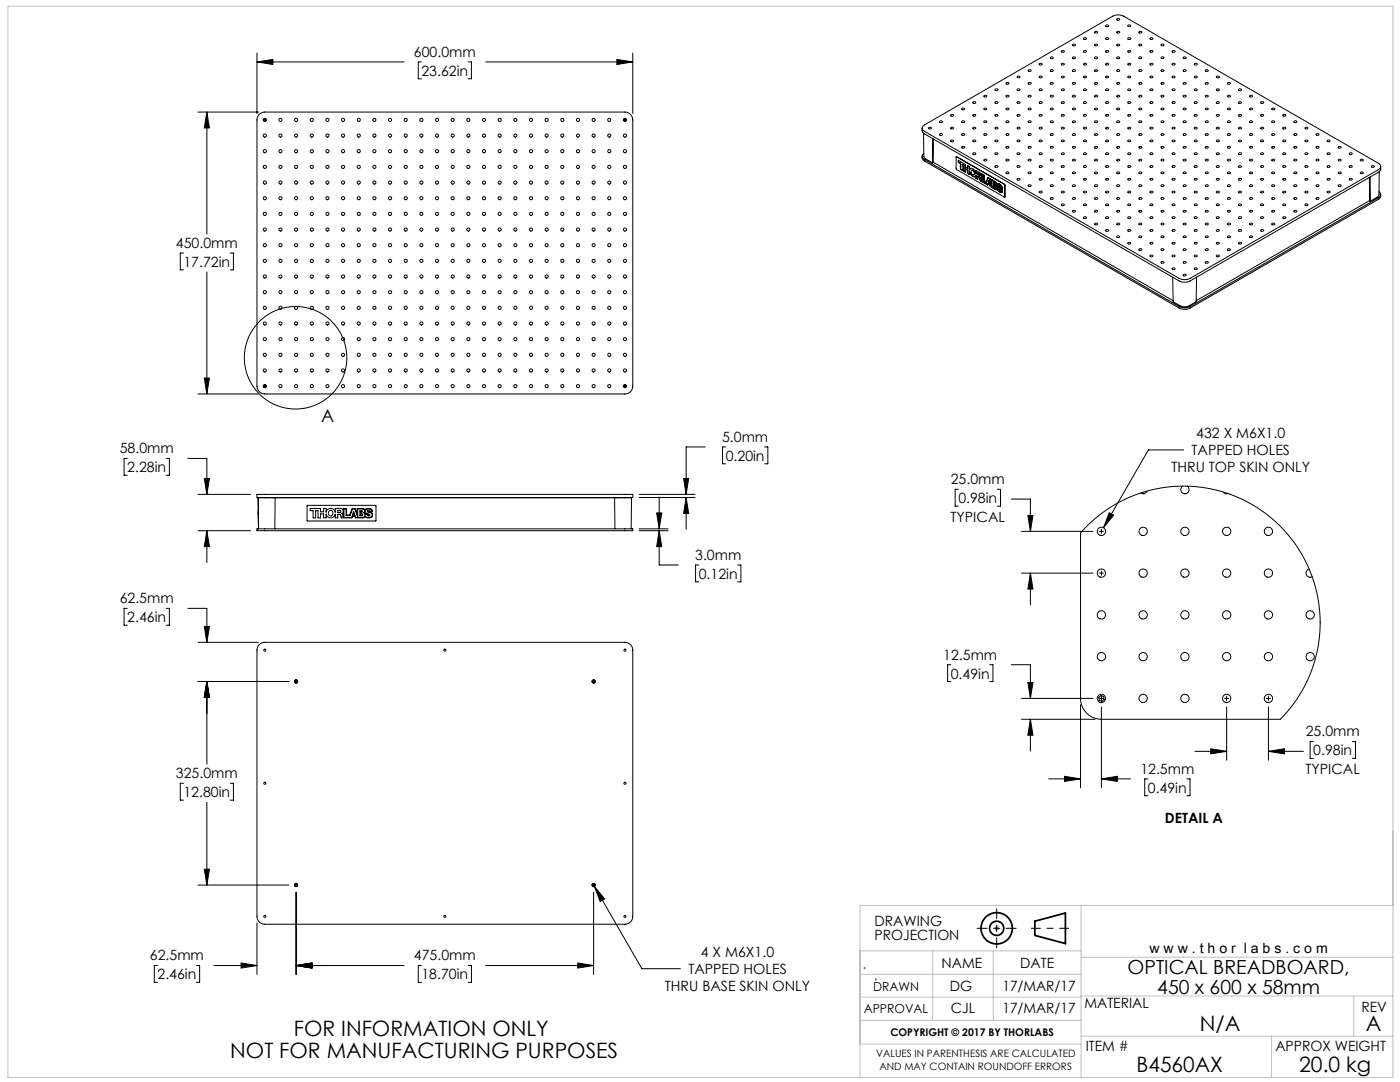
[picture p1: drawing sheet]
<svg xmlns="http://www.w3.org/2000/svg" width="279mm" height="216mm" viewBox="0 0 279 216" stroke-linecap="round" stroke-linejoin="round" font-family="sans-serif">
<defs><g id="words">
<g font-size="4.2">
<text x="58.6" y="206.8">FOR INFORMATION ONLY</text>
<text x="239.4" y="205.7">N/A</text>
<text x="272.6" y="205.7">A</text>
<text x="45.9" y="211">NOT FOR MANUFACTURING PURPOSES</text>
<text x="226.8" y="213.9">B4560AX</text>
<text x="259.3" y="213.9">20.0 kg</text>
</g>
<g font-size="3.9">
<text x="225" y="194.4">OPTICAL BREADBOARD,</text>
<text x="231" y="198.3">450 x 600 x 58mm</text>
</g>
<text font-size="3.5" x="64.1" y="84.2">A</text>
<g font-size="2.8">
<text x="82.6" y="11.3">600.0mm</text>
<text x="84.1" y="15.1">23.62in</text>
<text x="35.1" y="49.4">450.0mm</text>
<text x="36.6" y="53.2">17.72in</text>
<text x="144.1" y="88.1">5.0mm</text>
<text x="238.7" y="87.5">432 X M6X1.0</text>
<text x="23.9" y="90.4">58.0mm</text>
<text x="25.4" y="94.2">2.28in</text>
<text x="144.8" y="91.9">0.20in</text>
<text x="233.8" y="94.2">THRU TOP SKIN ONLY</text>
<text x="237.8" y="90.8">TAPPED HOLES</text>
<text x="189.8" y="96.6">25.0mm</text>
<text x="191.3" y="100.4">0.98in</text>
<text x="189.7" y="104.2">TYPICAL</text>
<text x="138.7" y="111.7">3.0mm</text>
<text x="139.5" y="115.5">0.12in</text>
<text x="23.9" y="120.3">62.5mm</text>
<text x="25.4" y="124.1">2.46in</text>
<text x="188.3" y="131.6">12.5mm</text>
<text x="189.8" y="135.4">0.49in</text>
<text x="260.6" y="146.9">25.0mm</text>
<text x="35.1" y="155.3">325.0mm</text>
<text x="227.6" y="154.4">12.5mm</text>
<text x="260.5" y="154.5">TYPICAL</text>
<text x="262.1" y="150.7">0.98in</text>
<text x="36.6" y="159">12.80in</text>
<text x="229.1" y="158.2">0.49in</text>
<text x="232.5" y="164.3">DETAIL A</text>
<text x="174.5" y="184.8">DRAWING</text>
<text x="29.9" y="191.6">62.5mm</text>
<text x="82.6" y="191.6">475.0mm</text>
<text x="139.9" y="191">4 X M6X1.0</text>
<text x="174.5" y="187.6">PROJECTION</text>
<text x="229.4" y="190.2">w w w . t h o r l a b s . c o m</text>
<text x="31.4" y="195.4">2.46in</text>
<text x="84.1" y="195.4">18.70in</text>
<text x="132.7" y="197.7">THRU BASE SKIN ONLY</text>
<text x="137.4" y="194.4">TAPPED HOLES</text>
<text x="187.9" y="193.2">NAME</text>
<text x="189.6" y="197.7">DG</text>
<text x="200.1" y="197.7">17/MAR/17</text>
<text x="203.6" y="193.2">DATE</text>
<text x="189.8" y="202.2">CJL</text>
<text x="200.1" y="202.2">17/MAR/17</text>
<text x="216.4" y="201.2">MATERIAL</text>
<text x="271.7" y="201.8">REV</text>
<text x="216.7" y="209.7">ITEM #</text>
<text x="254.5" y="209.7">APPROX WEIGHT</text>
</g>
<g font-size="2.5">
<text x="174.2" y="197.7">DRAWN</text>
<text x="172.4" y="202.2">APPROVAL</text>
</g>
<text font-size="2.1" x="177.7" y="206.8">COPYRIGHT © 2017 BY THORLABS</text>
<g font-size="2">
<text x="174.8" y="211">VALUES IN PARENTHESIS ARE CALCULATED</text>
<text x="175.5" y="213.5">AND MAY CONTAIN ROUNDOFF ERRORS</text>
</g>
</g></defs>
<g fill="none" stroke="#000" stroke-width=".35">
<path d="M206.5 183.8l6.1-1.6v6.1l-6.1-1.7z"/>
<circle cx="198.9" cy="185.2" r="1.41"/>
<circle cx="198.9" cy="185.2" r="3.1"/>
</g>
<path d="M198.4 185.2h1M198.6 184.9l.7 .7M198.9 184.7v1M199.3 184.9l-.7 .7" fill="none" stroke="#808080" stroke-width=".2"/>
<path d="M205.8 185.2h7.5" fill="none" stroke="#000" stroke-width=".2" stroke-dasharray="15.2 1.3 1.3 1.3" stroke-dashoffset="13.4"/>
<path d="M195 185.2h7.8M198.9 181.3v7.8" fill="none" stroke="#000" stroke-width=".2" stroke-dasharray="15.2 1.3 1.3 1.3" stroke-dashoffset="13.2"/>
<g fill="none" stroke="#c0c0c0" stroke-width=".2">
<path d="M1.6 1.3h276.4v213.7h-276.4zM171.6 189.7h44.1M171.6 199h44.1M171.6 194.4h44.1M186.1 189.7v13.9M198.2 189.7v13.9M215.7 198.7h62.3M215.7 180.7v34.3M215.7 191h62.3M270.2 198.7v8.1M278 180.7h-106.4v34.3M171.6 203.6h44.1"/>
<path d="M171.6 208.3h44.1M215.7 206.8h62.3M253.7 206.8v8.2"/>
</g>
<g fill="none" stroke="#000" stroke-width=".2">
<path d="M51.3 12.4l3.2-.5v1zM51.3 12.4h29.3M51.3 10.6v12.1M84.1 12.4h-.6v3.3h.6M93.4 12.4h.7v3.3h-.7M96.9 12.4h29.4M123.1 11.9l3.2 .5-3.2 .5zM126.3 10.6v12.1M196.4 19.1a.27 .27 0 0 1 .3-.1 .27 .27 0 0 1 .2 .3l-.4 .1zM198.6 17.8a.27 .27 0 0 1 .3-.1 .27 .27 0 0 1 .2 .3h-.5zM200.8 16.6a.27 .27 0 0 1 .3-.2 .27 .27 0 0 1 .2 .4h-.4zM200.8 19.1a.27 .27 0 0 1 .3-.1 .27 .27 0 0 1 .2 .3l-.4 .1z"/>
<path d="M203 15.3a.27 .27 0 0 1 .3-.1 .27 .27 0 0 1 .2 .3h-.3zM203 17.8a.27 .27 0 0 1 .3-.1 .27 .27 0 0 1 .2 .3l-.3 .1zM205.2 14a.27 .27 0 0 1 .3-.1 .27 .27 0 0 1 .2 .3h-.4zM205.2 16.6a.27 .27 0 0 1 .3-.2 .27 .27 0 0 1 .2 .4h-.4zM205.2 19.1a.27 .27 0 0 1 .3-.1 .27 .27 0 0 1 .2 .3h-.4zM207.4 12.7a.27 .27 0 0 1 .3-.1 .27 .27 0 0 1 .2 .3h-.4zM207.4 15.3a.27 .27 0 0 1 .3-.1 .27 .27 0 0 1 .2 .3h-.4zM207.4 17.8a.27 .27 0 0 1 .3-.1 .27 .27 0 0 1 .2 .3h-.4zM209.6 11.5a.27 .27 0 0 1 .4-.2 .27 .27 0 0 1 .1 .4h-.3zM209.6 14a.27 .27 0 0 1 .4-.1 .27 .27 0 0 1 .1 .3h-.3zM209.6 16.6a.27 .27 0 0 1 .4-.2 .27 .27 0 0 1 .1 .4h-.3zM209.6 19.1a.27 .27 0 0 1 .4-.1 .27 .27 0 0 1 .1 .3l-.3 .1z"/>
<path d="M211.8 10.2a.27 .27 0 0 1 .4-.1 .27 .27 0 0 1 .1 .3h-.3zM211.8 12.7a.27 .27 0 0 1 .4-.1 .27 .27 0 0 1 .1 .3l-.3 .1zM211.8 15.3a.27 .27 0 0 1 .4-.1 .27 .27 0 0 1 .1 .3h-.3zM211.8 17.8a.27 .27 0 0 1 .4-.1 .27 .27 0 0 1 .1 .3l-.3 .1zM214 8.9a.27 .27 0 0 1 .4-.1 .27 .27 0 0 1 .1 .3h-.3zM214 11.5a.27 .27 0 0 1 .4-.2 .27 .27 0 0 1 .1 .4h-.3zM214 14a.27 .27 0 0 1 .4-.1 .27 .27 0 0 1 .1 .3h-.3zM214 16.6a.27 .27 0 0 1 .4-.2 .27 .27 0 0 1 .1 .4h-.3zM214 19.1a.27 .27 0 0 1 .4-.1 .27 .27 0 0 1 .1 .3l-.3 .1zM216.2 7.6a.27 .27 0 0 1 .4-.1 .27 .27 0 0 1 .2 .3h-.5zM216.2 10.2a.27 .27 0 0 1 .4-.1 .27 .27 0 0 1 .2 .3h-.5zM216.2 12.7a.27 .27 0 0 1 .4-.1 .27 .27 0 0 1 .2 .3h-.5z"/>
<path d="M216.2 15.3a.27 .27 0 0 1 .4-.1 .27 .27 0 0 1 .2 .3h-.5zM216.2 17.8a.27 .27 0 0 1 .4-.1 .27 .27 0 0 1 .2 .3h-.5zM218.5 6.4a.27 .27 0 0 1 .3-.2 .27 .27 0 0 1 .2 .4h-.4zM218.5 8.9a.27 .27 0 0 1 .3-.1 .27 .27 0 0 1 .2 .3h-.4zM218.5 11.5a.27 .27 0 0 1 .3-.2 .27 .27 0 0 1 .2 .4h-.4zM218.5 14a.27 .27 0 0 1 .3-.1 .27 .27 0 0 1 .2 .3h-.4zM218.5 16.6a.27 .27 0 0 1 .3-.2 .27 .27 0 0 1 .2 .4h-.4zM218.5 19.1a.27 .27 0 0 1 .3-.1 .27 .27 0 0 1 .2 .3l-.4 .1zM220.7 5.1a.27 .27 0 0 1 .3-.1 .27 .27 0 0 1 .2 .3h-.4zM220.7 7.6a.27 .27 0 0 1 .3-.1 .27 .27 0 0 1 .2 .3l-.4 .1zM220.7 10.2a.27 .27 0 0 1 .3-.1 .27 .27 0 0 1 .2 .3h-.4zM220.7 12.7a.27 .27 0 0 1 .3-.1 .27 .27 0 0 1 .2 .3l-.4 .1z"/>
<path d="M220.7 15.3a.27 .27 0 0 1 .3-.1 .27 .27 0 0 1 .2 .3h-.4zM220.7 17.8a.27 .27 0 0 1 .3-.1 .27 .27 0 0 1 .2 .3l-.4 .1zM222.9 3.8a.27 .27 0 0 1 .3-.1 .27 .27 0 0 1 .2 .3h-.5zM222.9 6.4a.27 .27 0 0 1 .3-.2 .27 .27 0 0 1 .2 .4h-.5zM222.9 8.9a.27 .27 0 0 1 .3-.1 .27 .27 0 0 1 .2 .3h-.5zM222.9 11.5a.27 .27 0 0 1 .3-.2 .27 .27 0 0 1 .2 .4h-.5zM222.9 14a.27 .27 0 0 1 .3-.1 .27 .27 0 0 1 .2 .3h-.5zM222.9 16.6a.27 .27 0 0 1 .3-.2 .27 .27 0 0 1 .2 .4h-.5zM222.9 19.1a.27 .27 0 0 1 .3-.1 .27 .27 0 0 1 .2 .3h-.5zM225.1 5.1a.27 .27 0 0 1 .3-.1 .27 .27 0 0 1 .2 .3h-.5zM225.1 7.6a.27 .27 0 0 1 .3-.1 .27 .27 0 0 1 .2 .3h-.5zM225.1 10.2a.27 .27 0 0 1 .3-.1 .27 .27 0 0 1 .2 .3h-.5z"/>
<path d="M225.1 12.7a.27 .27 0 0 1 .3-.1 .27 .27 0 0 1 .2 .3h-.5zM225.1 15.3a.27 .27 0 0 1 .3-.1 .27 .27 0 0 1 .2 .3h-.5zM225.1 17.8a.27 .27 0 0 1 .3-.1 .27 .27 0 0 1 .2 .3h-.5zM227.3 6.4a.27 .27 0 0 1 .3-.2 .27 .27 0 0 1 .2 .4h-.3zM227.3 8.9a.27 .27 0 0 1 .3-.1 .27 .27 0 0 1 .2 .3h-.3zM227.3 11.5a.27 .27 0 0 1 .3-.2 .27 .27 0 0 1 .2 .4h-.3zM227.3 14a.27 .27 0 0 1 .3-.1 .27 .27 0 0 1 .2 .3h-.3zM227.3 16.6a.27 .27 0 0 1 .3-.2 .27 .27 0 0 1 .2 .4h-.3zM227.3 19.1a.27 .27 0 0 1 .3-.1 .27 .27 0 0 1 .2 .3l-.3 .1zM229.5 7.6a.27 .27 0 0 1 .3-.1 .27 .27 0 0 1 .2 .3l-.3 .1zM229.5 10.2a.27 .27 0 0 1 .3-.1 .27 .27 0 0 1 .2 .3h-.3zM229.5 12.7a.27 .27 0 0 1 .3-.1 .27 .27 0 0 1 .2 .3l-.3 .1z"/>
<path d="M229.5 15.3a.27 .27 0 0 1 .3-.1 .27 .27 0 0 1 .2 .3h-.3zM229.5 17.8a.27 .27 0 0 1 .3-.1 .27 .27 0 0 1 .2 .3l-.3 .1zM231.7 8.9a.27 .27 0 0 1 .4-.1 .27 .27 0 0 1 .1 .3h-.4zM231.7 11.5a.27 .27 0 0 1 .4-.2 .27 .27 0 0 1 .1 .4h-.4zM231.7 14a.27 .27 0 0 1 .4-.1 .27 .27 0 0 1 .1 .3h-.4zM231.7 16.6a.27 .27 0 0 1 .4-.2 .27 .27 0 0 1 .1 .4h-.4zM231.7 19.1a.27 .27 0 0 1 .4-.1 .27 .27 0 0 1 .1 .3h-.4zM233.9 10.2a.27 .27 0 0 1 .4-.1 .27 .27 0 0 1 .1 .3h-.4zM233.9 12.7a.27 .27 0 0 1 .4-.1 .27 .27 0 0 1 .1 .3h-.4zM233.9 15.3a.27 .27 0 0 1 .4-.1 .27 .27 0 0 1 .1 .3h-.4zM233.9 17.8a.27 .27 0 0 1 .4-.1 .27 .27 0 0 1 .1 .3h-.4zM236.1 11.5a.27 .27 0 0 1 .4-.2 .27 .27 0 0 1 .1 .4h-.3z"/>
<path d="M236.1 14a.27 .27 0 0 1 .4-.1 .27 .27 0 0 1 .1 .3h-.3zM236.1 16.6a.27 .27 0 0 1 .4-.2 .27 .27 0 0 1 .1 .4h-.3zM236.1 19.1a.27 .27 0 0 1 .4-.1 .27 .27 0 0 1 .1 .3l-.3 .1zM238.3 12.7a.27 .27 0 0 1 .4-.1 .27 .27 0 0 1 .1 .3l-.3 .1zM238.3 15.3a.27 .27 0 0 1 .4-.1 .27 .27 0 0 1 .1 .3h-.3zM238.3 17.8a.27 .27 0 0 1 .4-.1 .27 .27 0 0 1 .1 .3l-.3 .1zM240.5 14a.27 .27 0 0 1 .4-.1 .27 .27 0 0 1 .2 .3h-.5zM240.5 16.6a.27 .27 0 0 1 .4-.2 .27 .27 0 0 1 .2 .4h-.5zM240.5 19.1a.27 .27 0 0 1 .4-.1 .27 .27 0 0 1 .2 .3h-.5zM242.8 15.3a.27 .27 0 0 1 .3-.1 .27 .27 0 0 1 .2 .3h-.5zM242.8 17.8a.27 .27 0 0 1 .3-.1 .27 .27 0 0 1 .2 .3h-.5zM245 16.6a.27 .27 0 0 1 .3-.2 .27 .27 0 0 1 .2 .4h-.4z"/>
<path d="M245 19.1a.27 .27 0 0 1 .3-.1 .27 .27 0 0 1 .2 .3l-.4 .1zM247.2 17.8a.27 .27 0 0 1 .3-.1 .27 .27 0 0 1 .2 .3l-.4 .1zM249.4 19.1a.27 .27 0 0 1 .3-.1 .27 .27 0 0 1 .2 .3h-.4zM39.5 22.4h12.1M41.3 22.4v24.3M41.3 22.4l.5 3.1h-1zM51.7 22.8l.7-.4h.4h71.9a1.56 1.56 0 0 1 1.6 1.5v53.1a1.56 1.56 0 0 1-1.6 1.6h-71.9a1.56 1.56 0 0 1-1.5-1.6v-53.1l.1-.5zM52.6 23.8l.2-.1 .2 .1v.2l-.1 .1h-.2zM124.5 23.8l.2-.1 .2 .1v.2l-.1 .1h-.2zM184 31.2l.1 .5 .4 .4 50.8 29.4a2.44 2.44 0 0 0 2.2 0l37.6-21.7 .4-.4v-.6M184 25.6l.1 .7 .4 .4 50.8 29.4a2.44 2.44 0 0 0 2.2 0l37.6-21.7 .4-.4v-.8M184.2 25.2l37.9-22a2.44 2.44 0 0 1 2.2 0l50.8 29.4a.67 .67 0 0 1 .4 .6 .67 .67 0 0 1-.4 .7l-37.6 21.6a2.44 2.44 0 0 1-2.2 0l-50.8-29.3-.4-.4z"/>
<path d="M184.3 26.6l.1 4.7 .4 .4 1.3 .8M184.4 30.6a.65 .65 0 0 0-.4 .7 .65 .65 0 0 0 .5 .5l50.8 29.4a2.44 2.44 0 0 0 2.2 0l37.6-21.7a.66 .66 0 0 0 .4-.6 .66 .66 0 0 0-.3-.6M185.3 25.5a.27 .27 0 0 1 .4-.1 .27 .27 0 0 1 .1 .3h-.3zM186.1 27.7v4.8M186.2 32.3l47.9 27.7M186.3 27.8l-.2 4.7M187.5 24.2a.27 .27 0 0 1 .4-.1 .27 .27 0 0 1 .1 .3l-.3 .1zM187.5 26.8a.27 .27 0 0 1 .4-.2 .27 .27 0 0 1 .1 .4h-.3zM189.7 22.9a.27 .27 0 0 1 .4-.1 .27 .27 0 0 1 .1 .3h-.4zM189.7 25.5a.27 .27 0 0 1 .4-.1 .27 .27 0 0 1 .1 .3h-.4zM189.7 28a.27 .27 0 0 1 .4-.1 .27 .27 0 0 1 .1 .3h-.4zM190.8 31.3l9.7 5.5v2.5l-9.6-5.5z"/>
<path d="M190.9 31.3h.1M190.9 31.3h-.1M191.3 32.3v-.3l1.4 .8v.6l.4 .2M191.3 32.3l.4 .3M191.3 32.3h.1M191.7 32.6v1.2M191.7 32.6h.1M191.7 33.8h.1M191.9 21.7a.27 .27 0 0 1 .4-.2 .27 .27 0 0 1 .1 .4h-.4zM191.9 24.2a.27 .27 0 0 1 .4-.1 .27 .27 0 0 1 .1 .3h-.4zM191.9 26.8a.27 .27 0 0 1 .4-.2 .27 .27 0 0 1 .1 .4h-.4zM191.9 29.3a.27 .27 0 0 1 .4-.1 .27 .27 0 0 1 .1 .3h-.4z"/>
<path d="M192 32.8v1.2l-.3-.2M192 32.8l.4 .2M192 32.8h.1M192.4 33v1.2M192.4 33h.1M192.4 34.2h.1M192.7 33.7v.7l-.3-.2M192.7 33.7l.4 .3M192.7 33.7h.1M193.1 33.6v-.5l.4 .2v.6M193.1 34v.6M193.1 33.6h.1"/>
<path d="M193.1 34h.1M193.1 34.6h.1M193.5 33.9a.49 .49 0 0 1 .5-.3 .49 .49 0 0 1 .4 .3l.4 .7M193.5 34.2a.99 .99 0 0 0 1.2 1l.1-.2M193.5 34.2v.6l-.4-.2M193.5 34.2a1.05 1.05 0 0 0 1.1 1M193.5 33.9h.1M193.5 34.2h.1M193.7 33.6l-.2 .3M193.7 33.6h.1M193.9 34a.5 .5 0 0 1 .5 .3 .5 .5 0 0 1-.2 .6l-.3-.4zM194 33.9l-.1 .1"/>
<path d="M194.1 20.4a.27 .27 0 0 1 .4-.1 .27 .27 0 0 1 .2 .3h-.4zM194.1 22.9a.27 .27 0 0 1 .4-.1 .27 .27 0 0 1 .2 .3l-.4 .1zM194.1 25.5a.27 .27 0 0 1 .4-.1 .27 .27 0 0 1 .2 .3h-.4zM194.1 28a.27 .27 0 0 1 .4-.1 .27 .27 0 0 1 .2 .3l-.4 .1zM194.1 30.6a.27 .27 0 0 1 .4-.1 .27 .27 0 0 1 .2 .3h-.4zM194.1 34l.3 .4v.5M194.6 35.2h.1M194.8 34.6v-.6l.7 .5a.56 .56 0 0 1 .2 .9M194.8 35v.6M194.8 34.6h.1M194.8 35h.1M194.8 35.6h.1"/>
<path d="M195.1 35.2l.4 .2 .2 .7M195.1 34.5v.4l.5 .2-.2-.4M195.1 35.2v.6l-.3-.2M195.1 34.5l.3 .2M195.1 34.5h.1M195.1 35.2h.1M195.4 34.7l.2 .4M195.6 35.1h.1M195.7 36.1l1.4 .8 .1-.2M195.7 36.1h.1M195.7 35.4l.2 .7M195.7 35.4h.1"/>
<path d="M195.8 35.4h-.1M195.9 36.1v-1.4l.5 .3v1l.4 .3M195.9 36.1h.1M196 34.8l.3 .2M196 34.8v1.4l1.1 .6M196 34.8h.1M196.3 35v1.1M196.3 35h.1M196.3 36.1h.1M196.4 21.7a.27 .27 0 0 1 .3-.2 .27 .27 0 0 1 .2 .4h-.4zM196.4 24.2a.27 .27 0 0 1 .3-.1 .27 .27 0 0 1 .2 .3l-.4 .1zM196.4 26.8a.27 .27 0 0 1 .3-.2 .27 .27 0 0 1 .2 .4h-.4z"/>
<path d="M196.4 29.3a.27 .27 0 0 1 .3-.1 .27 .27 0 0 1 .2 .3l-.4 .1zM196.4 31.9a.27 .27 0 0 1 .3-.2 .27 .27 0 0 1 .2 .4h-.4zM196.8 36.3h.1M197.1 36.8l.1-.2 .4 .2 .1 .4 1 .5 .3-.1M197.1 36.8h.1M197.2 35.5l.4 .2M197.2 35.5l-.3 .9-.6-.3M197.2 35.5h.1M197.2 36.7l.3 .2M197.3 36.4h-.1M197.3 36.7h-.1M197.4 36.2v.2"/>
<path d="M197.4 36l.1 .6-.3-.2zM197.4 36.2h.1M197.4 36.4h.1M197.5 36.9l.2 .3M197.5 36.9h.1M197.6 35.7l.4 1.5v-1.3M197.6 35.7h.1M197.6 35.6l-.4-.2-.4 .9M197.6 35.6l.3 1.2M197.7 37.2l1 .6M197.7 37.2h.1M197.9 36.8h.1"/>
<path d="M198 35.9l.7 .4M198 35.9h.1M198.3 37.2v-.3l.3 .3-.1 .2M198.3 36.7v-.3l.3 .2-.1 .2M198.3 36.7l.2 .1M198.3 37.2l.3 .2M198.3 36.7h.1M198.3 37.2h.1M198.3 36.5l.3 .2-.1-.1M198.3 37l.2 .3M198.3 37l.3 .2M198.3 36.5l.2 .1"/>
<path d="M198.3 36.5h.1M198.3 37h.1M198.5 36.8h.1M198.5 36.6l.1 .1M198.5 37.2v.1M198.6 37.4h.1M198.6 37.2v.1M198.6 36.7h.1M198.6 20.4a.27 .27 0 0 1 .3-.1 .27 .27 0 0 1 .2 .3h-.5zM198.6 22.9a.27 .27 0 0 1 .3-.1 .27 .27 0 0 1 .2 .3h-.5zM198.6 25.5a.27 .27 0 0 1 .3-.1 .27 .27 0 0 1 .2 .3h-.5zM198.6 28a.27 .27 0 0 1 .3-.1 .27 .27 0 0 1 .2 .3h-.5z"/>
<path d="M198.6 30.6a.27 .27 0 0 1 .3-.1 .27 .27 0 0 1 .2 .3h-.5zM198.6 33.1a.27 .27 0 0 1 .3-.1 .27 .27 0 0 1 .2 .3h-.5zM198.6 37.3h.1M198.7 36.3a.61 .61 0 0 1 .2 .8l.1 .3M198.7 36.3a.49 .49 0 0 1 .2 .7M198.7 37.8h.2M198.9 37h.1M199 37.1l.2 .4M199 37.1h.1M199 37.6l-.1 .1M199 36.7l.3-.1 .4 .3 .3 .7-.4-.3M199 36.7l-.3-.4-.8-.5v1"/>
<path d="M199 37.8h-.3M199 37.8l.7 .6M199 37.4l.3 .2M199 36.7h.1M199 37.4h.1M199 37.8h.1M199.1 36.6l-.1 .1M199.1 36.7h.3M199.1 36.7h.1M199.2 37.5h.1M199.3 37.6l.3 .4M199.3 37.6h.1"/>
<path d="M199.4 37v.3M199.4 37.6l.2 .3v-.1M199.4 37.6l.2 .2M199.4 37.6h.1M199.4 36.7l.4 .4 .2 .4M199.4 36.7a.36 .36 0 0 0-.4 .4 .36 .36 0 0 0 .3 .4l.4 .3-.1 .2M199.4 37.3v-.3l.6 .5M199.4 37.3l.4 .3M199.4 37.1h.1M199.4 37.1l.2 .3M199.4 37.1l.2 .2M199.6 38h.1"/>
<path d="M199.6 37.8v.1M199.6 37.9h.1M199.6 37.3h.1M199.6 37.4l.2 .1a.49 .49 0 0 1 .3 .5 .49 .49 0 0 1-.3 .4h-.1M199.7 38.4h.3M199.8 37.6a.36 .36 0 0 1 .2 .4 .36 .36 0 0 1-.3 .3l-.4-.3-.3-.4M199.8 37.6l.2 .4-.1 .3M199.9 38.3h.1M200 37.5h.1M200.5 36.8v2.5M200.8 21.7a.27 .27 0 0 1 .3-.2 .27 .27 0 0 1 .2 .4h-.4zM200.8 24.2a.27 .27 0 0 1 .3-.1 .27 .27 0 0 1 .2 .3l-.4 .1z"/>
<path d="M200.8 26.8a.27 .27 0 0 1 .3-.2 .27 .27 0 0 1 .2 .4h-.4zM200.8 29.3a.27 .27 0 0 1 .3-.1 .27 .27 0 0 1 .2 .3l-.4 .1zM200.8 31.9a.27 .27 0 0 1 .3-.2 .27 .27 0 0 1 .2 .4h-.4zM200.8 34.4a.27 .27 0 0 1 .3-.1 .27 .27 0 0 1 .2 .3l-.4 .1zM203 20.4a.27 .27 0 0 1 .3-.1 .27 .27 0 0 1 .2 .3h-.3zM203 22.9a.27 .27 0 0 1 .3-.1 .27 .27 0 0 1 .2 .3l-.3 .1zM203 25.5a.27 .27 0 0 1 .3-.1 .27 .27 0 0 1 .2 .3h-.3zM203 28a.27 .27 0 0 1 .3-.1 .27 .27 0 0 1 .2 .3l-.3 .1zM203 30.6a.27 .27 0 0 1 .3-.1 .27 .27 0 0 1 .2 .3h-.3zM203 33.1a.27 .27 0 0 1 .3-.1 .27 .27 0 0 1 .2 .3l-.3 .1zM203 35.7a.27 .27 0 0 1 .3-.1 .27 .27 0 0 1 .2 .3h-.3zM205.2 21.7a.27 .27 0 0 1 .3-.2 .27 .27 0 0 1 .2 .4h-.4z"/>
<path d="M205.2 24.2a.27 .27 0 0 1 .3-.1 .27 .27 0 0 1 .2 .3h-.4zM205.2 26.8a.27 .27 0 0 1 .3-.2 .27 .27 0 0 1 .2 .4h-.4zM205.2 29.3a.27 .27 0 0 1 .3-.1 .27 .27 0 0 1 .2 .3h-.4zM205.2 31.9a.27 .27 0 0 1 .3-.2 .27 .27 0 0 1 .2 .4h-.4zM205.2 34.4a.27 .27 0 0 1 .3-.1 .27 .27 0 0 1 .2 .3h-.4zM205.2 37a.27 .27 0 0 1 .3-.2 .27 .27 0 0 1 .2 .4h-.4zM207.4 20.4a.27 .27 0 0 1 .3-.1 .27 .27 0 0 1 .2 .3h-.4zM207.4 22.9a.27 .27 0 0 1 .3-.1 .27 .27 0 0 1 .2 .3h-.4zM207.4 25.5a.27 .27 0 0 1 .3-.1 .27 .27 0 0 1 .2 .3h-.4zM207.4 28a.27 .27 0 0 1 .3-.1 .27 .27 0 0 1 .2 .3h-.4zM207.4 30.6a.27 .27 0 0 1 .3-.1 .27 .27 0 0 1 .2 .3h-.4zM207.4 33.1a.27 .27 0 0 1 .3-.1 .27 .27 0 0 1 .2 .3h-.4z"/>
<path d="M207.4 35.7a.27 .27 0 0 1 .3-.1 .27 .27 0 0 1 .2 .3h-.4zM207.4 38.3a.27 .27 0 0 1 .3-.2 .27 .27 0 0 1 .2 .3h-.4zM209.6 21.7a.27 .27 0 0 1 .4-.2 .27 .27 0 0 1 .1 .4h-.3zM209.6 24.2a.27 .27 0 0 1 .4-.1 .27 .27 0 0 1 .1 .3l-.3 .1zM209.6 26.8a.27 .27 0 0 1 .4-.2 .27 .27 0 0 1 .1 .4h-.3zM209.6 29.3a.27 .27 0 0 1 .4-.1 .27 .27 0 0 1 .1 .3l-.3 .1zM209.6 31.9a.27 .27 0 0 1 .4-.2 .27 .27 0 0 1 .1 .4h-.3zM209.6 34.4a.27 .27 0 0 1 .4-.1 .27 .27 0 0 1 .1 .3l-.3 .1zM209.6 37a.27 .27 0 0 1 .4-.2 .27 .27 0 0 1 .1 .4h-.3zM209.6 39.5a.27 .27 0 0 1 .4-.1 .27 .27 0 0 1 .1 .3h-.4zM211.8 20.4a.27 .27 0 0 1 .4-.1 .27 .27 0 0 1 .1 .3h-.3zM211.8 22.9a.27 .27 0 0 1 .4-.1 .27 .27 0 0 1 .1 .3l-.3 .1z"/>
<path d="M211.8 25.5a.27 .27 0 0 1 .4-.1 .27 .27 0 0 1 .1 .3h-.3zM211.8 28a.27 .27 0 0 1 .4-.1 .27 .27 0 0 1 .1 .3l-.3 .1zM211.8 30.6a.27 .27 0 0 1 .4-.1 .27 .27 0 0 1 .1 .3h-.3zM211.8 33.1a.27 .27 0 0 1 .4-.1 .27 .27 0 0 1 .1 .3l-.3 .1zM211.8 35.7a.27 .27 0 0 1 .4-.1 .27 .27 0 0 1 .1 .3h-.3zM211.8 38.3a.27 .27 0 0 1 .4-.2 .27 .27 0 0 1 .1 .3h-.4zM214 21.7a.27 .27 0 0 1 .4-.2 .27 .27 0 0 1 .1 .4h-.3zM214 24.2a.27 .27 0 0 1 .4-.1 .27 .27 0 0 1 .1 .3l-.3 .1zM214 26.8a.27 .27 0 0 1 .4-.2 .27 .27 0 0 1 .1 .4h-.3zM214 29.3a.27 .27 0 0 1 .4-.1 .27 .27 0 0 1 .1 .3l-.3 .1zM214 31.9a.27 .27 0 0 1 .4-.2 .27 .27 0 0 1 .1 .4h-.3zM214 34.4a.27 .27 0 0 1 .4-.1 .27 .27 0 0 1 .1 .3l-.3 .1z"/>
<path d="M214 37a.27 .27 0 0 1 .4-.2 .27 .27 0 0 1 .1 .4h-.3zM214 39.5a.27 .27 0 0 1 .4-.1 .27 .27 0 0 1 .1 .3h-.4zM216.2 20.4a.27 .27 0 0 1 .4-.1 .27 .27 0 0 1 .2 .3h-.5zM216.2 22.9a.27 .27 0 0 1 .4-.1 .27 .27 0 0 1 .2 .3h-.5zM216.2 25.5a.27 .27 0 0 1 .4-.1 .27 .27 0 0 1 .2 .3h-.5zM216.2 28a.27 .27 0 0 1 .4-.1 .27 .27 0 0 1 .2 .3h-.5zM216.2 30.6a.27 .27 0 0 1 .4-.1 .27 .27 0 0 1 .2 .3h-.5zM216.2 33.1a.27 .27 0 0 1 .4-.1 .27 .27 0 0 1 .2 .3h-.5zM216.2 35.7a.27 .27 0 0 1 .4-.1 .27 .27 0 0 1 .2 .3h-.5zM216.2 38.3a.27 .27 0 0 1 .4-.2 .27 .27 0 0 1 .2 .3h-.5zM218.5 21.7a.27 .27 0 0 1 .3-.2 .27 .27 0 0 1 .2 .4h-.4zM218.5 24.2a.27 .27 0 0 1 .3-.1 .27 .27 0 0 1 .2 .3l-.4 .1z"/>
<path d="M218.5 26.8a.27 .27 0 0 1 .3-.2 .27 .27 0 0 1 .2 .4h-.4zM218.5 29.3a.27 .27 0 0 1 .3-.1 .27 .27 0 0 1 .2 .3l-.4 .1zM218.5 31.9a.27 .27 0 0 1 .3-.2 .27 .27 0 0 1 .2 .4h-.4zM218.5 34.4a.27 .27 0 0 1 .3-.1 .27 .27 0 0 1 .2 .3l-.4 .1zM218.5 37a.27 .27 0 0 1 .3-.2 .27 .27 0 0 1 .2 .4h-.4zM218.5 39.5a.27 .27 0 0 1 .3-.1 .27 .27 0 0 1 .2 .3h-.5zM220.7 20.4a.27 .27 0 0 1 .3-.1 .27 .27 0 0 1 .2 .3h-.4zM220.7 22.9a.27 .27 0 0 1 .3-.1 .27 .27 0 0 1 .2 .3l-.4 .1zM220.7 25.5a.27 .27 0 0 1 .3-.1 .27 .27 0 0 1 .2 .3h-.4zM220.7 28a.27 .27 0 0 1 .3-.1 .27 .27 0 0 1 .2 .3l-.4 .1zM220.7 30.6a.27 .27 0 0 1 .3-.1 .27 .27 0 0 1 .2 .3h-.4zM220.7 33.1a.27 .27 0 0 1 .3-.1 .27 .27 0 0 1 .2 .3l-.4 .1z"/>
<path d="M220.7 35.7a.27 .27 0 0 1 .3-.1 .27 .27 0 0 1 .2 .3h-.4zM220.7 38.3a.27 .27 0 0 1 .3-.2 .27 .27 0 0 1 .2 .3h-.5zM222.9 21.7a.27 .27 0 0 1 .3-.2 .27 .27 0 0 1 .2 .4h-.5zM222.9 24.2a.27 .27 0 0 1 .3-.1 .27 .27 0 0 1 .2 .3h-.5zM222.9 26.8a.27 .27 0 0 1 .3-.2 .27 .27 0 0 1 .2 .4h-.5zM222.9 29.3a.27 .27 0 0 1 .3-.1 .27 .27 0 0 1 .2 .3h-.5zM222.9 31.9a.27 .27 0 0 1 .3-.2 .27 .27 0 0 1 .2 .4h-.5zM222.9 34.4a.27 .27 0 0 1 .3-.1 .27 .27 0 0 1 .2 .3h-.5zM222.9 37a.27 .27 0 0 1 .3-.2 .27 .27 0 0 1 .2 .4h-.5zM222.9 39.5a.27 .27 0 0 1 .3-.1 .27 .27 0 0 1 .2 .3h-.5zM225.1 20.4a.27 .27 0 0 1 .3-.1 .27 .27 0 0 1 .2 .3h-.5zM225.1 22.9a.27 .27 0 0 1 .3-.1 .27 .27 0 0 1 .2 .3h-.5z"/>
<path d="M225.1 25.5a.27 .27 0 0 1 .3-.1 .27 .27 0 0 1 .2 .3h-.5zM225.1 28a.27 .27 0 0 1 .3-.1 .27 .27 0 0 1 .2 .3h-.5zM225.1 30.6a.27 .27 0 0 1 .3-.1 .27 .27 0 0 1 .2 .3h-.5zM225.1 33.1a.27 .27 0 0 1 .3-.1 .27 .27 0 0 1 .2 .3h-.5zM225.1 35.7a.27 .27 0 0 1 .3-.1 .27 .27 0 0 1 .2 .3h-.5zM225.1 38.3a.27 .27 0 0 1 .3-.2 .27 .27 0 0 1 .2 .3h-.5zM227.3 21.7a.27 .27 0 0 1 .3-.2 .27 .27 0 0 1 .2 .4h-.3zM227.3 24.2a.27 .27 0 0 1 .3-.1 .27 .27 0 0 1 .2 .3l-.3 .1zM227.3 26.8a.27 .27 0 0 1 .3-.2 .27 .27 0 0 1 .2 .4h-.3zM227.3 29.3a.27 .27 0 0 1 .3-.1 .27 .27 0 0 1 .2 .3l-.3 .1zM227.3 31.9a.27 .27 0 0 1 .3-.2 .27 .27 0 0 1 .2 .4h-.3zM227.3 34.4a.27 .27 0 0 1 .3-.1 .27 .27 0 0 1 .2 .3l-.3 .1z"/>
<path d="M227.3 37a.27 .27 0 0 1 .3-.2 .27 .27 0 0 1 .2 .4h-.3zM227.3 39.5a.27 .27 0 0 1 .3-.1 .27 .27 0 0 1 .2 .3h-.4zM229.5 20.4a.27 .27 0 0 1 .3-.1 .27 .27 0 0 1 .2 .3h-.3zM229.5 22.9a.27 .27 0 0 1 .3-.1 .27 .27 0 0 1 .2 .3l-.3 .1zM229.5 25.5a.27 .27 0 0 1 .3-.1 .27 .27 0 0 1 .2 .3h-.3zM229.5 28a.27 .27 0 0 1 .3-.1 .27 .27 0 0 1 .2 .3l-.3 .1zM229.5 30.6a.27 .27 0 0 1 .3-.1 .27 .27 0 0 1 .2 .3h-.3zM229.5 33.1a.27 .27 0 0 1 .3-.1 .27 .27 0 0 1 .2 .3l-.3 .1zM229.5 35.7a.27 .27 0 0 1 .3-.1 .27 .27 0 0 1 .2 .3h-.3zM229.5 38.3a.27 .27 0 0 1 .3-.2 .27 .27 0 0 1 .2 .3h-.4zM231.7 21.7a.27 .27 0 0 1 .4-.2 .27 .27 0 0 1 .1 .4h-.4zM231.7 24.2a.27 .27 0 0 1 .4-.1 .27 .27 0 0 1 .1 .3h-.4z"/>
<path d="M231.7 26.8a.27 .27 0 0 1 .4-.2 .27 .27 0 0 1 .1 .4h-.4zM231.7 29.3a.27 .27 0 0 1 .4-.1 .27 .27 0 0 1 .1 .3h-.4zM231.7 31.9a.27 .27 0 0 1 .4-.2 .27 .27 0 0 1 .1 .4h-.4zM231.7 34.4a.27 .27 0 0 1 .4-.1 .27 .27 0 0 1 .1 .3h-.4zM231.7 37a.27 .27 0 0 1 .4-.2 .27 .27 0 0 1 .1 .4h-.4zM231.7 39.5a.27 .27 0 0 1 .4-.1 .27 .27 0 0 1 .1 .3h-.4zM233.9 20.4a.27 .27 0 0 1 .4-.1 .27 .27 0 0 1 .1 .3h-.4zM233.9 22.9a.27 .27 0 0 1 .4-.1 .27 .27 0 0 1 .1 .3h-.4zM233.9 25.5a.27 .27 0 0 1 .4-.1 .27 .27 0 0 1 .1 .3h-.4zM233.9 28a.27 .27 0 0 1 .4-.1 .27 .27 0 0 1 .1 .3h-.4zM233.9 30.6a.27 .27 0 0 1 .4-.1 .27 .27 0 0 1 .1 .3h-.4zM233.9 33.1a.27 .27 0 0 1 .4-.1 .27 .27 0 0 1 .1 .3h-.4z"/>
<path d="M233.9 35.7a.27 .27 0 0 1 .4-.1 .27 .27 0 0 1 .1 .3h-.4zM233.9 38.3a.27 .27 0 0 1 .4-.2 .27 .27 0 0 1 .1 .3h-.4zM236.1 21.7a.27 .27 0 0 1 .4-.2 .27 .27 0 0 1 .1 .4h-.3zM236.1 24.2a.27 .27 0 0 1 .4-.1 .27 .27 0 0 1 .1 .3l-.3 .1zM236.1 26.8a.27 .27 0 0 1 .4-.2 .27 .27 0 0 1 .1 .4h-.3zM236.1 29.3a.27 .27 0 0 1 .4-.1 .27 .27 0 0 1 .1 .3l-.3 .1zM236.1 31.9a.27 .27 0 0 1 .4-.2 .27 .27 0 0 1 .1 .4h-.3zM236.1 34.4a.27 .27 0 0 1 .4-.1 .27 .27 0 0 1 .1 .3l-.3 .1zM236.1 37a.27 .27 0 0 1 .4-.2 .27 .27 0 0 1 .1 .4h-.3zM236.1 39.5a.27 .27 0 0 1 .4-.1 .27 .27 0 0 1 .1 .3h-.4zM238.3 20.4a.27 .27 0 0 1 .4-.1 .27 .27 0 0 1 .1 .3h-.3zM238.3 22.9a.27 .27 0 0 1 .4-.1 .27 .27 0 0 1 .1 .3l-.3 .1z"/>
<path d="M238.3 25.5a.27 .27 0 0 1 .4-.1 .27 .27 0 0 1 .1 .3h-.3zM238.3 28a.27 .27 0 0 1 .4-.1 .27 .27 0 0 1 .1 .3l-.3 .1zM238.3 30.6a.27 .27 0 0 1 .4-.1 .27 .27 0 0 1 .1 .3h-.3zM238.3 33.1a.27 .27 0 0 1 .4-.1 .27 .27 0 0 1 .1 .3l-.3 .1zM238.3 35.7a.27 .27 0 0 1 .4-.1 .27 .27 0 0 1 .1 .3h-.3zM238.3 38.3a.27 .27 0 0 1 .4-.2 .27 .27 0 0 1 .1 .3h-.4zM240.5 21.7a.27 .27 0 0 1 .4-.2 .27 .27 0 0 1 .2 .4h-.5zM240.5 24.2a.27 .27 0 0 1 .4-.1 .27 .27 0 0 1 .2 .3h-.5zM240.5 26.8a.27 .27 0 0 1 .4-.2 .27 .27 0 0 1 .2 .4h-.5zM240.5 29.3a.27 .27 0 0 1 .4-.1 .27 .27 0 0 1 .2 .3h-.5zM240.5 31.9a.27 .27 0 0 1 .4-.2 .27 .27 0 0 1 .2 .4h-.5zM240.5 34.4a.27 .27 0 0 1 .4-.1 .27 .27 0 0 1 .2 .3h-.5z"/>
<path d="M240.5 37a.27 .27 0 0 1 .4-.2 .27 .27 0 0 1 .2 .4h-.5zM240.5 39.5a.27 .27 0 0 1 .4-.1 .27 .27 0 0 1 .2 .3h-.5zM242.8 20.4a.27 .27 0 0 1 .3-.1 .27 .27 0 0 1 .2 .3h-.5zM242.8 22.9a.27 .27 0 0 1 .3-.1 .27 .27 0 0 1 .2 .3h-.5zM242.8 25.5a.27 .27 0 0 1 .3-.1 .27 .27 0 0 1 .2 .3h-.5zM242.8 28a.27 .27 0 0 1 .3-.1 .27 .27 0 0 1 .2 .3h-.5zM242.8 30.6a.27 .27 0 0 1 .3-.1 .27 .27 0 0 1 .2 .3h-.5zM242.8 33.1a.27 .27 0 0 1 .3-.1 .27 .27 0 0 1 .2 .3h-.5zM242.8 35.7a.27 .27 0 0 1 .3-.1 .27 .27 0 0 1 .2 .3h-.5zM242.8 38.3a.27 .27 0 0 1 .3-.2 .27 .27 0 0 1 .2 .3h-.5zM245 21.7a.27 .27 0 0 1 .3-.2 .27 .27 0 0 1 .2 .4h-.4zM245 24.2a.27 .27 0 0 1 .3-.1 .27 .27 0 0 1 .2 .3l-.4 .1z"/>
<path d="M245 26.8a.27 .27 0 0 1 .3-.2 .27 .27 0 0 1 .2 .4h-.4zM245 29.3a.27 .27 0 0 1 .3-.1 .27 .27 0 0 1 .2 .3l-.4 .1zM245 31.9a.27 .27 0 0 1 .3-.2 .27 .27 0 0 1 .2 .4h-.4zM245 34.4a.27 .27 0 0 1 .3-.1 .27 .27 0 0 1 .2 .3l-.4 .1zM245 37a.27 .27 0 0 1 .3-.2 .27 .27 0 0 1 .2 .4h-.4zM245 39.5a.27 .27 0 0 1 .3-.1 .27 .27 0 0 1 .2 .3h-.5zM247.2 20.4a.27 .27 0 0 1 .3-.1 .27 .27 0 0 1 .2 .3h-.4zM247.2 22.9a.27 .27 0 0 1 .3-.1 .27 .27 0 0 1 .2 .3l-.4 .1zM247.2 25.5a.27 .27 0 0 1 .3-.1 .27 .27 0 0 1 .2 .3h-.4zM247.2 28a.27 .27 0 0 1 .3-.1 .27 .27 0 0 1 .2 .3l-.4 .1zM247.2 30.6a.27 .27 0 0 1 .3-.1 .27 .27 0 0 1 .2 .3h-.4zM247.2 33.1a.27 .27 0 0 1 .3-.1 .27 .27 0 0 1 .2 .3l-.4 .1z"/>
<path d="M247.2 35.7a.27 .27 0 0 1 .3-.1 .27 .27 0 0 1 .2 .3h-.4zM247.2 38.3a.27 .27 0 0 1 .3-.2 .27 .27 0 0 1 .2 .3h-.5zM249.4 21.7a.27 .27 0 0 1 .3-.2 .27 .27 0 0 1 .2 .4h-.4zM249.4 24.2a.27 .27 0 0 1 .3-.1 .27 .27 0 0 1 .2 .3h-.4zM249.4 26.8a.27 .27 0 0 1 .3-.2 .27 .27 0 0 1 .2 .4h-.4zM249.4 29.3a.27 .27 0 0 1 .3-.1 .27 .27 0 0 1 .2 .3h-.4zM249.4 31.9a.27 .27 0 0 1 .3-.2 .27 .27 0 0 1 .2 .4h-.4zM249.4 34.4a.27 .27 0 0 1 .3-.1 .27 .27 0 0 1 .2 .3h-.4zM249.4 37a.27 .27 0 0 1 .3-.2 .27 .27 0 0 1 .2 .4h-.4zM249.4 39.5a.27 .27 0 0 1 .3-.1 .27 .27 0 0 1 .2 .3h-.4zM251.6 20.4a.27 .27 0 0 1 .3-.1 .27 .27 0 0 1 .2 .3h-.3zM251.6 22.9a.27 .27 0 0 1 .3-.1 .27 .27 0 0 1 .2 .3l-.3 .1z"/>
<path d="M251.6 25.5a.27 .27 0 0 1 .3-.1 .27 .27 0 0 1 .2 .3h-.3zM251.6 28a.27 .27 0 0 1 .3-.1 .27 .27 0 0 1 .2 .3l-.3 .1zM251.6 30.6a.27 .27 0 0 1 .3-.1 .27 .27 0 0 1 .2 .3h-.3zM251.6 33.1a.27 .27 0 0 1 .3-.1 .27 .27 0 0 1 .2 .3l-.3 .1zM251.6 35.7a.27 .27 0 0 1 .3-.1 .27 .27 0 0 1 .2 .3h-.3zM251.6 38.3a.27 .27 0 0 1 .3-.2 .27 .27 0 0 1 .2 .3h-.4zM253.8 21.7a.27 .27 0 0 1 .4-.2 .27 .27 0 0 1 .1 .4h-.3zM253.8 24.2a.27 .27 0 0 1 .4-.1 .27 .27 0 0 1 .1 .3l-.3 .1zM253.8 26.8a.27 .27 0 0 1 .4-.2 .27 .27 0 0 1 .1 .4h-.3zM253.8 29.3a.27 .27 0 0 1 .4-.1 .27 .27 0 0 1 .1 .3l-.3 .1zM253.8 31.9a.27 .27 0 0 1 .4-.2 .27 .27 0 0 1 .1 .4h-.3zM253.8 34.4a.27 .27 0 0 1 .4-.1 .27 .27 0 0 1 .1 .3l-.3 .1z"/>
<path d="M253.8 37a.27 .27 0 0 1 .4-.2 .27 .27 0 0 1 .1 .4h-.3zM253.8 39.5a.27 .27 0 0 1 .4-.1 .27 .27 0 0 1 .1 .3h-.4zM256 22.9a.27 .27 0 0 1 .4-.1 .27 .27 0 0 1 .1 .3l-.3 .1zM256 25.5a.27 .27 0 0 1 .4-.1 .27 .27 0 0 1 .1 .3h-.3zM256 28a.27 .27 0 0 1 .4-.1 .27 .27 0 0 1 .1 .3l-.3 .1zM256 30.6a.27 .27 0 0 1 .4-.1 .27 .27 0 0 1 .1 .3h-.3zM256 33.1a.27 .27 0 0 1 .4-.1 .27 .27 0 0 1 .1 .3l-.3 .1zM256 35.7a.27 .27 0 0 1 .4-.1 .27 .27 0 0 1 .1 .3h-.3zM256 38.3a.27 .27 0 0 1 .4-.2 .27 .27 0 0 1 .1 .3h-.4zM258.2 24.2a.27 .27 0 0 1 .4-.1 .27 .27 0 0 1 .1 .3h-.4zM258.2 26.8a.27 .27 0 0 1 .4-.2 .27 .27 0 0 1 .1 .4h-.4zM258.2 29.3a.27 .27 0 0 1 .4-.1 .27 .27 0 0 1 .1 .3h-.4z"/>
<path d="M258.2 31.9a.27 .27 0 0 1 .4-.2 .27 .27 0 0 1 .1 .4h-.4zM258.2 34.4a.27 .27 0 0 1 .4-.1 .27 .27 0 0 1 .1 .3h-.4zM258.2 37a.27 .27 0 0 1 .4-.2 .27 .27 0 0 1 .1 .4h-.4zM258.2 39.5a.27 .27 0 0 1 .4-.1 .27 .27 0 0 1 .1 .3h-.4zM260.4 25.5a.27 .27 0 0 1 .4-.1 .27 .27 0 0 1 .1 .3h-.3zM260.4 28a.27 .27 0 0 1 .4-.1 .27 .27 0 0 1 .1 .3l-.3 .1zM260.4 30.6a.27 .27 0 0 1 .4-.1 .27 .27 0 0 1 .1 .3h-.3zM260.4 33.1a.27 .27 0 0 1 .4-.1 .27 .27 0 0 1 .1 .3l-.3 .1zM260.4 35.7a.27 .27 0 0 1 .4-.1 .27 .27 0 0 1 .1 .3h-.3zM260.4 38.3a.27 .27 0 0 1 .4-.2 .27 .27 0 0 1 .1 .3h-.4zM262.6 26.8a.27 .27 0 0 1 .4-.2 .27 .27 0 0 1 .2 .4h-.4zM262.6 29.3a.27 .27 0 0 1 .4-.1 .27 .27 0 0 1 .2 .3l-.4 .1z"/>
<path d="M262.6 31.9a.27 .27 0 0 1 .4-.2 .27 .27 0 0 1 .2 .4h-.4zM262.6 34.4a.27 .27 0 0 1 .4-.1 .27 .27 0 0 1 .2 .3l-.4 .1zM262.6 37a.27 .27 0 0 1 .4-.2 .27 .27 0 0 1 .2 .4h-.4zM262.6 39.5a.27 .27 0 0 1 .4-.1 .27 .27 0 0 1 .2 .3h-.5zM264.9 28a.27 .27 0 0 1 .3-.1 .27 .27 0 0 1 .2 .3l-.4 .1zM264.9 30.6a.27 .27 0 0 1 .3-.1 .27 .27 0 0 1 .2 .3h-.4zM264.9 33.1a.27 .27 0 0 1 .3-.1 .27 .27 0 0 1 .2 .3l-.4 .1zM264.9 35.7a.27 .27 0 0 1 .3-.1 .27 .27 0 0 1 .2 .3h-.4zM264.9 38.3a.27 .27 0 0 1 .3-.2 .27 .27 0 0 1 .2 .3h-.5zM267.1 29.3a.27 .27 0 0 1 .3-.1 .27 .27 0 0 1 .2 .3h-.5zM267.1 31.9a.27 .27 0 0 1 .3-.2 .27 .27 0 0 1 .2 .4h-.5zM267.1 34.4a.27 .27 0 0 1 .3-.1 .27 .27 0 0 1 .2 .3h-.5z"/>
<path d="M267.1 37a.27 .27 0 0 1 .3-.2 .27 .27 0 0 1 .2 .4h-.5zM269.3 30.6a.27 .27 0 0 1 .3-.1 .27 .27 0 0 1 .2 .3h-.4zM269.3 33.1a.27 .27 0 0 1 .3-.1 .27 .27 0 0 1 .2 .3l-.4 .1zM269.3 35.7a.27 .27 0 0 1 .3-.1 .27 .27 0 0 1 .2 .3h-.4zM271.5 31.9a.27 .27 0 0 1 .3-.2 .27 .27 0 0 1 .2 .4h-.3zM271.5 34.4a.27 .27 0 0 1 .3-.1 .27 .27 0 0 1 .2 .3l-.3 .1zM273.3 35.4l.2 4.8M273.5 35.3v4.9M273.7 33.1a.27 .27 0 0 1 .3-.1 .27 .27 0 0 1 .2 .3l-.3 .1zM275.3 34.2l-.1 4.8-.4 .4-1.3 .8M36.6 50.5h-.6v3.3h.6M41.3 54.3v24.3"/>
<path d="M45.9 50.5h.7v3.3h-.7M211.8 40.8a.27 .27 0 0 1 .4-.1 .27 .27 0 0 1 .1 .3h-.4zM214 42.1a.27 .27 0 0 1 .4-.2 .27 .27 0 0 1 .1 .4h-.4zM216.2 40.8a.27 .27 0 0 1 .4-.1 .27 .27 0 0 1 .2 .3h-.5zM216.2 43.4a.27 .27 0 0 1 .4-.2 .27 .27 0 0 1 .2 .3h-.5zM218.5 42.1a.27 .27 0 0 1 .3-.2 .27 .27 0 0 1 .2 .4h-.5zM218.5 44.6a.27 .27 0 0 1 .3-.1 .27 .27 0 0 1 .2 .3h-.5zM220.7 40.8a.27 .27 0 0 1 .3-.1 .27 .27 0 0 1 .2 .3h-.5zM220.7 43.4a.27 .27 0 0 1 .3-.2 .27 .27 0 0 1 .2 .3h-.5zM220.7 45.9a.27 .27 0 0 1 .3-.1 .27 .27 0 0 1 .2 .3h-.5zM222.9 42.1a.27 .27 0 0 1 .3-.2 .27 .27 0 0 1 .2 .4h-.5zM222.9 44.6a.27 .27 0 0 1 .3-.1 .27 .27 0 0 1 .2 .3h-.5z"/>
<path d="M222.9 47.2a.27 .27 0 0 1 .3-.2 .27 .27 0 0 1 .2 .4h-.5zM225.1 40.8a.27 .27 0 0 1 .3-.1 .27 .27 0 0 1 .2 .3h-.5zM225.1 43.4a.27 .27 0 0 1 .3-.2 .27 .27 0 0 1 .2 .3h-.5zM225.1 45.9a.27 .27 0 0 1 .3-.1 .27 .27 0 0 1 .2 .3h-.5zM225.1 48.5a.27 .27 0 0 1 .3-.2 .27 .27 0 0 1 .2 .4h-.5zM227.3 42.1a.27 .27 0 0 1 .3-.2 .27 .27 0 0 1 .2 .4h-.4zM227.3 44.6a.27 .27 0 0 1 .3-.1 .27 .27 0 0 1 .2 .3h-.4zM227.3 47.2a.27 .27 0 0 1 .3-.2 .27 .27 0 0 1 .2 .4h-.4zM227.3 49.7a.27 .27 0 0 1 .3-.1 .27 .27 0 0 1 .2 .3l-.3 .1zM229.5 40.8a.27 .27 0 0 1 .3-.1 .27 .27 0 0 1 .2 .3h-.4zM229.5 43.4a.27 .27 0 0 1 .3-.2 .27 .27 0 0 1 .2 .3h-.4zM229.5 45.9a.27 .27 0 0 1 .3-.1 .27 .27 0 0 1 .2 .3h-.4z"/>
<path d="M229.5 48.5a.27 .27 0 0 1 .3-.2 .27 .27 0 0 1 .2 .4h-.4zM229.5 51a.27 .27 0 0 1 .3-.1 .27 .27 0 0 1 .2 .3h-.3zM231.7 42.1a.27 .27 0 0 1 .4-.2 .27 .27 0 0 1 .1 .4h-.4zM231.7 44.6a.27 .27 0 0 1 .4-.1 .27 .27 0 0 1 .1 .3h-.4zM231.7 47.2a.27 .27 0 0 1 .4-.2 .27 .27 0 0 1 .1 .4h-.4zM231.7 49.7a.27 .27 0 0 1 .4-.1 .27 .27 0 0 1 .1 .3h-.4zM231.7 52.3a.27 .27 0 0 1 .4-.2 .27 .27 0 0 1 .1 .4h-.4zM233.9 40.8a.27 .27 0 0 1 .4-.1 .27 .27 0 0 1 .1 .3h-.4zM233.9 43.4a.27 .27 0 0 1 .4-.2 .27 .27 0 0 1 .1 .3h-.4zM233.9 45.9a.27 .27 0 0 1 .4-.1 .27 .27 0 0 1 .1 .3h-.4zM233.9 48.5a.27 .27 0 0 1 .4-.2 .27 .27 0 0 1 .1 .4h-.4zM233.9 51a.27 .27 0 0 1 .4-.1 .27 .27 0 0 1 .1 .3h-.4z"/>
<path d="M233.9 53.6a.27 .27 0 0 1 .4-.2 .27 .27 0 0 1 .1 .4h-.4zM234 55.3l.1 4.9 1.4 .8a2.05 2.05 0 0 0 1.8 0l1.4-.8 .1-4.9M236.1 42.1a.27 .27 0 0 1 .4-.2 .27 .27 0 0 1 .1 .4h-.4zM236.1 44.6a.27 .27 0 0 1 .4-.1 .27 .27 0 0 1 .1 .3h-.4zM236.1 47.2a.27 .27 0 0 1 .4-.2 .27 .27 0 0 1 .1 .4h-.4zM236.1 49.7a.27 .27 0 0 1 .4-.1 .27 .27 0 0 1 .1 .3l-.3 .1zM236.1 52.3a.27 .27 0 0 1 .4-.2 .27 .27 0 0 1 .1 .4h-.3zM236.1 54.8a.27 .27 0 0 1 .4-.1 .27 .27 0 0 1 .1 .3l-.3 .1zM238.3 40.8a.27 .27 0 0 1 .4-.1 .27 .27 0 0 1 .1 .3h-.4zM238.3 43.4a.27 .27 0 0 1 .4-.2 .27 .27 0 0 1 .1 .3h-.4zM238.3 45.9a.27 .27 0 0 1 .4-.1 .27 .27 0 0 1 .1 .3h-.4zM238.3 48.5a.27 .27 0 0 1 .4-.2 .27 .27 0 0 1 .1 .4h-.4z"/>
<path d="M238.3 51a.27 .27 0 0 1 .4-.1 .27 .27 0 0 1 .1 .3h-.3zM238.3 53.6a.27 .27 0 0 1 .4-.2 .27 .27 0 0 1 .1 .4h-.3zM240.5 42.1a.27 .27 0 0 1 .4-.2 .27 .27 0 0 1 .2 .4h-.5zM240.5 44.6a.27 .27 0 0 1 .4-.1 .27 .27 0 0 1 .2 .3h-.5zM240.5 47.2a.27 .27 0 0 1 .4-.2 .27 .27 0 0 1 .2 .4h-.5zM240.5 49.7a.27 .27 0 0 1 .4-.1 .27 .27 0 0 1 .2 .3h-.5zM240.5 52.3a.27 .27 0 0 1 .4-.2 .27 .27 0 0 1 .2 .4h-.5zM242.8 40.8a.27 .27 0 0 1 .3-.1 .27 .27 0 0 1 .2 .3h-.5zM242.8 43.4a.27 .27 0 0 1 .3-.2 .27 .27 0 0 1 .2 .3h-.5zM242.8 45.9a.27 .27 0 0 1 .3-.1 .27 .27 0 0 1 .2 .3h-.5zM242.8 48.5a.27 .27 0 0 1 .3-.2 .27 .27 0 0 1 .2 .4h-.5zM242.8 51a.27 .27 0 0 1 .3-.1 .27 .27 0 0 1 .2 .3h-.5z"/>
<path d="M245 42.1a.27 .27 0 0 1 .3-.2 .27 .27 0 0 1 .2 .4h-.5zM245 44.6a.27 .27 0 0 1 .3-.1 .27 .27 0 0 1 .2 .3h-.5zM245 47.2a.27 .27 0 0 1 .3-.2 .27 .27 0 0 1 .2 .4h-.5zM245 49.7a.27 .27 0 0 1 .3-.1 .27 .27 0 0 1 .2 .3l-.4 .1zM247.2 40.8a.27 .27 0 0 1 .3-.1 .27 .27 0 0 1 .2 .3h-.5zM247.2 43.4a.27 .27 0 0 1 .3-.2 .27 .27 0 0 1 .2 .3h-.5zM247.2 45.9a.27 .27 0 0 1 .3-.1 .27 .27 0 0 1 .2 .3h-.5zM247.2 48.5a.27 .27 0 0 1 .3-.2 .27 .27 0 0 1 .2 .4h-.5zM249.4 42.1a.27 .27 0 0 1 .3-.2 .27 .27 0 0 1 .2 .4h-.4zM249.4 44.6a.27 .27 0 0 1 .3-.1 .27 .27 0 0 1 .2 .3h-.4zM249.4 47.2a.27 .27 0 0 1 .3-.2 .27 .27 0 0 1 .2 .4h-.4zM251.6 40.8a.27 .27 0 0 1 .3-.1 .27 .27 0 0 1 .2 .3h-.4z"/>
<path d="M251.6 43.4a.27 .27 0 0 1 .3-.2 .27 .27 0 0 1 .2 .3h-.4zM251.6 45.9a.27 .27 0 0 1 .3-.1 .27 .27 0 0 1 .2 .3h-.4zM253.8 42.1a.27 .27 0 0 1 .4-.2 .27 .27 0 0 1 .1 .4h-.4zM253.8 44.6a.27 .27 0 0 1 .4-.1 .27 .27 0 0 1 .1 .3h-.4zM256 40.8a.27 .27 0 0 1 .4-.1 .27 .27 0 0 1 .1 .3h-.4zM256 43.4a.27 .27 0 0 1 .4-.2 .27 .27 0 0 1 .1 .3h-.4zM258.2 42.1a.27 .27 0 0 1 .4-.2 .27 .27 0 0 1 .1 .4h-.4zM260.4 40.8a.27 .27 0 0 1 .4-.1 .27 .27 0 0 1 .1 .3h-.4zM273.4 40l-34.7 20M39.5 78.6h12.1M40.8 75.4h1l-.5 3.2zM52.6 77l.2-.2 .2 .1v.2l-.1 .2-.2-.1z"/>
<path d="M124.5 77l.2-.2 .2 .1v.2l-.1 .2-.2-.1zM25.4 91.5h-.6v3.3h.6M33.2 91.5h.6v3.3h-.6M37.5 91.5h3.8v7.1M39.5 98.6h10.5M40.8 95.5h1l-.5 3.1zM51.3 98.6h75v.7h-75zM51.5 99.4v.1M51.5 99.4h.1M54.4 99.3h.1M54.9 99.3l-.1 6.2M122.7 99.3v6.2"/>
<path d="M123.2 99.3h.1M127.6 98.6h11.1M127.6 99.3h11.1M131.6 99.2v6.3M136.4 95.5h1l-.5 3.1zM136.9 99.3v6.3M136.9 99.3l.5 3.1h-1zM140.7 89.2h-3.8v9.4M144.8 89.2h-.6v3.3h.6M152.6 89.2h.6v3.3h-.6M191.3 97.6h-.7v3.4h.7M199 97.6h.7v3.4h-.7"/>
<path d="M201.8 99.6h3.8v6.4M228.9 98a.81 .81 0 0 1-1.2 .4M236 97a.83 .83 0 0 0-.2 1.2 .83 .83 0 0 0 1.3 0 .83 .83 0 0 0-.2-1.2M236.2 89.8h-7l-9 15.5M244.1 98.2a.81 .81 0 0 0 1 .3M39.5 105.9h10.5M41.3 105.9v6.3M41.3 105.9l.5 3.2h-1zM51.3 105.5h75v.4h-75zM51.6 102h.1M51.6 102.1h.1M51.6 102.2v.1"/>
<path d="M51.6 102.2h.1M51.6 102.3h.1M51.6 102.3v.1M51.6 102.4h.1M51.6 102.4v.1M51.6 102.5h.1M51.6 102.6h.1M51.6 102.7h.1M51.6 102.9v.1M51.6 102.9h.1M51.6 103.1h.1M51.6 103.2h.1"/>
<path d="M51.6 103.3v.1M51.6 103.3h.1M51.6 103.4h.1M51.6 103.5h.1M51.6 103.5v.1M51.6 103.6h.1M51.6 103.7h.1M51.6 103.8h.1M51.6 103.9h.1M51.6 103.8v.1M51.6 104v.1M51.6 104h.1"/>
<path d="M51.6 104.1h.1M51.6 104.2h.1M51.6 104.3h.1M51.6 104.3v.2M51.6 104.4h.1M51.6 104.5h.1M51.6 104.4v.1M51.6 104.6h.1M51.6 104.6v.1M51.6 104.7h.1M51.6 104.8h.1M51.6 104.9h.1"/>
<path d="M51.6 105h.1M51.6 105.2h.1M51.6 105.3v.2M51.6 105.5h.1M51.6 105.5l-.1-6.2h74.5v6.2M61.3 100.9l13.6-.1 .1 3.1-13.6 .1zM61.9 101.5h2.1v.6h.6v-.6h.5v.7a.94 .94 0 0 1 .9-.7 .94 .94 0 0 1 .9 .7v-.8h1.1a.54 .54 0 0 1 .5 .5 .54 .54 0 0 1-.3 .6l.2 .2 .1 .5v-1.7h.7v1.3h.6l.5-1.3h.6l.4 1.1v-1.1h1.3a.24 .24 0 0 0 .2 .2 .24 .24 0 0 0 .3-.1l.1-.1a.84 .84 0 0 1 1.1 .4v.2h-.6a.59 .59 0 0 1 .6 .6 .59 .59 0 0 1-.5 .6h-.7a.42 .42 0 0 0-.7 0h-1.5l-.1-.3h-.4l-.2 .3h-2.1l-.2-.6-.5-.1v.7h-.5v-.7a.94 .94 0 0 1-.9 .7 .94 .94 0 0 1-.9-.7v.7h-.5v-.8h-.6v.8h-.5v-1.4h-.5v1.4h-.5v-1.4h-.6zM67.4 101.8h.4a.21 .21 0 0 1 .2 .2 .21 .21 0 0 1-.2 .3h-.4zM68.6 101.6h.5v1.3h.8l.5-1.3h.4l.6 1.5v-1.5h1a.42 .42 0 0 1 .4 .3 .42 .42 0 0 1-.2 .4l.2 .4h.5a.24 .24 0 0 0 .2 .2 .24 .24 0 0 0 .2-.3l-.7-.3a.47 .47 0 0 1-.1-.5 .47 .47 0 0 1 .5-.2h.6l.2 .4h-.4a.2 .2 0 0 0-.2-.2 .2 .2 0 0 0-.2 .2 .2 .2 0 0 0 .1 .2h.1a.54 .54 0 0 1 .6 .4 .54 .54 0 0 1-.3 .6h-.8a.25 .25 0 0 0-.2-.2 .25 .25 0 0 0-.3 .1l-1.6 .1-.1-.3h-.6l-.1 .3h-1.6zM70.6 102.1l.2 .5h-.4zM70.6 102.3v.2h-.1zM71.8 102.5h.4a.18 .18 0 0 1 .2 .2 .18 .18 0 0 1-.2 .2h-.4z"/>
<path d="M71.8 101.9h.4a.16 .16 0 0 1 .1 .2 .16 .16 0 0 1-.1 .1h-.4zM71.9 102.6l.4 .2h-.4zM71.9 102l.3 .1h-.3zM72.8 102.2l.4 .4h-.3zM73.4 102l.3 .1zM127.6 105.5h5.7M127.6 105.9h5.7M131 102.3h1.1l-.5 3.2zM131.6 105.9v6.8h3.8M131.6 105.9l.5 3.2h-1.1zM139.5 112.7h-.7v3.4h.7M147.2 112.7h.7v3.4h-.7"/>
<path d="M203.9 106h14.2M203.9 114.4h14.2M205.1 102.9h1l-.5 3.1zM205.6 114.4v6.3M205.6 114.4l.5 3.1h-1zM216.9 105l2.9-2.6 3.3-2 3.6-1.7 3.7-1.1 3.8-.5h4l3.9 .5 3.8 1.2 3.5 1.6 3.3 2.2 2.9 2.5 2.6 3 2.1 3.3 1.5 3.5 1.1 3.8 .5 3.9v2.8l-.2 3-.6 2.8-.9 2.7-1.2 2.7-1.4 2.5-1.7 2.3-1.9 2.1h-36.3a4.2 4.2 0 0 1-3.6-4.1v-33.1zM219.4 106h.8M219.4 114.4h.8M219.8 105.6v.8M219.8 113.9v.9M221.4 102.3l.9 .5-2.1 2.5zM261.3 113.6a.82 .82 0 0 0-.6 1.1 .82 .82 0 0 0 1.2 .4"/>
<path d="M25.4 121.4h-.6v3.4h.6M33.2 121.4h.6v3.4h-.6M37.5 121.4h3.8v6.8M39.5 136h18.2M39.5 128.2h12.1M40.8 125h1l-.5 3.2zM41.3 136v16.5M41.3 136l.5 3.2h-1zM51.7 128.6l.7-.4h.4h71.9a1.56 1.56 0 0 1 1.6 1.5v53.2a1.56 1.56 0 0 1-1.6 1.5h-71.9a1.56 1.56 0 0 1-1.5-1.5v-53.2l.1-.5zM58.9 136h.4M59.1 135.8v.3M118.3 136h.3"/>
<path d="M118.5 135.8v.3M189.8 132.6h-.7v3.4h.7M197.5 132.6h.7v3.4h-.7M201.8 132.6h3.8v6.8M203.9 139.4h14.2M205.1 136.2h1l-.5 3.2zM219.3 139.2l.4-.4 .6 .2v.6l-.4 .3-.5-.2zM219.4 139.4h.8M219.8 138.9v.9M244.4 139.4h.8M244.8 138.9v.9M252.7 139.4h.9"/>
<path d="M253.1 138.9v.9M36.6 156.3h-.6v3.4h.6M45.9 156.3h.7v3.4h-.7M203.9 143.5h14.6M205.6 143.5v6.4M205.6 143.5l.5 3.2h-1zM209.3 155.4h6.3M212.5 154.9l3.1 .5-3.1 .5zM215.6 140.6v16.6M219.8 141.1v16.1M219.8 155.4h5.8M219.8 155.4l3.2-.5v1z"/>
<path d="M229.1 155.4h-.6v3.4h.6M236.9 155.4h.6v3.4h-.6M238.5 149.9h6.3M241.6 149.4l3.2 .5-3.2 .5zM244.8 141.1v10.6M253.1 141.1v10.6M253.1 149.9h7M253.1 149.9l3.2-.5v1zM262.1 148h-.6v3.3h.6M269.9 148h.6v3.3h-.6M39.5 176.6h18.2M40.8 173.4h1l-.5 3.2z"/>
<path d="M41.3 160.1v16.5M58.9 176.6h.4M59.1 178v16.4M59.1 176.4v.4M118.3 176.6h.3M118.5 178v16.4M118.5 176.4v.4M118.6 176.9l9.5 16.4h7.7M118.6 176.9l2.1 2.5-.9 .5zM31.4 192.7h-.6v3.3h.6M39.2 192.7h.6v3.3h-.6M42.7 192.7h8.6"/>
<path d="M48.1 192.2l3.2 .5-3.2 .5zM51.3 184.1v10.3M59.1 192.7h21.5M59.1 192.7l3.2-.5v1zM84.1 192.7h-.6v3.3h.6M93.4 192.7h.7v3.3h-.7M96.9 192.7h21.6M115.3 192.2l3.2 .5-3.2 .5z"/>
<circle cx="52.8" cy="36.4" r=".31"/>
<circle cx="52.8" cy="23.9" r=".31"/>
<circle cx="52.8" cy="33.3" r=".31"/>
<circle cx="52.8" cy="30.2" r=".31"/>
<circle cx="52.8" cy="27" r=".31"/>
<circle cx="52.8" cy="39.5" r=".31"/>
<circle cx="56" cy="36.4" r=".31"/>
<circle cx="56" cy="23.9" r=".31"/>
<circle cx="56" cy="33.3" r=".31"/>
<circle cx="56" cy="30.2" r=".31"/>
<circle cx="56" cy="39.5" r=".31"/>
<circle cx="56" cy="27" r=".31"/>
<circle cx="59.1" cy="36.4" r=".31"/>
<circle cx="59.1" cy="23.9" r=".31"/>
<circle cx="59.1" cy="33.3" r=".31"/>
<circle cx="59.1" cy="30.2" r=".31"/>
<circle cx="59.1" cy="27" r=".31"/>
<circle cx="59.1" cy="39.5" r=".31"/>
<circle cx="62.2" cy="36.4" r=".31"/>
<circle cx="62.2" cy="23.9" r=".31"/>
<circle cx="62.2" cy="33.3" r=".31"/>
<circle cx="62.2" cy="30.2" r=".31"/>
<circle cx="62.2" cy="27" r=".31"/>
<circle cx="62.2" cy="39.5" r=".31"/>
<circle cx="65.3" cy="36.4" r=".31"/>
<circle cx="65.3" cy="23.9" r=".31"/>
<circle cx="65.3" cy="33.3" r=".31"/>
<circle cx="65.3" cy="30.2" r=".31"/>
<circle cx="65.3" cy="39.5" r=".31"/>
<circle cx="65.3" cy="27" r=".31"/>
<circle cx="68.5" cy="36.4" r=".31"/>
<circle cx="68.5" cy="23.9" r=".31"/>
<circle cx="68.5" cy="33.3" r=".31"/>
<circle cx="68.5" cy="30.2" r=".31"/>
<circle cx="68.5" cy="39.5" r=".31"/>
<circle cx="68.5" cy="27" r=".31"/>
<circle cx="71.6" cy="36.4" r=".31"/>
<circle cx="71.6" cy="23.9" r=".31"/>
<circle cx="71.6" cy="33.3" r=".31"/>
<circle cx="71.6" cy="30.2" r=".31"/>
<circle cx="71.6" cy="39.5" r=".31"/>
<circle cx="71.6" cy="27" r=".31"/>
<circle cx="74.7" cy="36.4" r=".31"/>
<circle cx="74.7" cy="23.9" r=".31"/>
<circle cx="74.7" cy="33.3" r=".31"/>
<circle cx="74.7" cy="30.2" r=".31"/>
<circle cx="74.7" cy="39.5" r=".31"/>
<circle cx="74.7" cy="27" r=".31"/>
<circle cx="77.8" cy="36.4" r=".31"/>
<circle cx="77.8" cy="23.9" r=".31"/>
<circle cx="77.8" cy="33.3" r=".31"/>
<circle cx="77.8" cy="30.2" r=".31"/>
<circle cx="77.8" cy="39.5" r=".31"/>
<circle cx="77.8" cy="27" r=".31"/>
<circle cx="81" cy="36.4" r=".31"/>
<circle cx="81" cy="23.9" r=".31"/>
<circle cx="81" cy="33.3" r=".31"/>
<circle cx="81" cy="30.2" r=".31"/>
<circle cx="81" cy="39.5" r=".31"/>
<circle cx="81" cy="27" r=".31"/>
<circle cx="84.1" cy="36.4" r=".31"/>
<circle cx="84.1" cy="23.9" r=".31"/>
<circle cx="84.1" cy="33.3" r=".31"/>
<circle cx="84.1" cy="30.2" r=".31"/>
<circle cx="84.1" cy="39.5" r=".31"/>
<circle cx="84.1" cy="27" r=".31"/>
<circle cx="87.2" cy="36.4" r=".31"/>
<circle cx="87.2" cy="23.9" r=".31"/>
<circle cx="87.2" cy="33.3" r=".31"/>
<circle cx="87.2" cy="30.2" r=".31"/>
<circle cx="87.2" cy="27" r=".31"/>
<circle cx="87.2" cy="39.5" r=".31"/>
<circle cx="90.3" cy="36.4" r=".31"/>
<circle cx="90.3" cy="23.9" r=".31"/>
<circle cx="90.3" cy="33.3" r=".31"/>
<circle cx="90.3" cy="30.2" r=".31"/>
<circle cx="90.3" cy="39.5" r=".31"/>
<circle cx="90.3" cy="27" r=".31"/>
<circle cx="93.5" cy="36.4" r=".31"/>
<circle cx="93.5" cy="23.9" r=".31"/>
<circle cx="93.5" cy="33.3" r=".31"/>
<circle cx="93.5" cy="30.2" r=".31"/>
<circle cx="93.5" cy="39.5" r=".31"/>
<circle cx="93.5" cy="27" r=".31"/>
<circle cx="96.6" cy="36.4" r=".31"/>
<circle cx="96.6" cy="23.9" r=".31"/>
<circle cx="96.6" cy="33.3" r=".31"/>
<circle cx="96.6" cy="30.2" r=".31"/>
<circle cx="96.6" cy="39.5" r=".31"/>
<circle cx="96.6" cy="27" r=".31"/>
<circle cx="99.7" cy="36.4" r=".31"/>
<circle cx="99.7" cy="23.9" r=".31"/>
<circle cx="99.7" cy="33.3" r=".31"/>
<circle cx="99.7" cy="30.2" r=".31"/>
<circle cx="99.7" cy="39.5" r=".31"/>
<circle cx="99.7" cy="27" r=".31"/>
<circle cx="102.8" cy="36.4" r=".31"/>
<circle cx="102.8" cy="23.9" r=".31"/>
<circle cx="102.8" cy="33.3" r=".31"/>
<circle cx="102.8" cy="30.2" r=".31"/>
<circle cx="102.8" cy="39.5" r=".31"/>
<circle cx="102.8" cy="27" r=".31"/>
<circle cx="106" cy="36.4" r=".31"/>
<circle cx="106" cy="23.9" r=".31"/>
<circle cx="106" cy="33.3" r=".31"/>
<circle cx="106" cy="30.2" r=".31"/>
<circle cx="106" cy="39.5" r=".31"/>
<circle cx="106" cy="27" r=".31"/>
<circle cx="109.1" cy="36.4" r=".31"/>
<circle cx="109.1" cy="23.9" r=".31"/>
<circle cx="109.1" cy="33.3" r=".31"/>
<circle cx="109.1" cy="30.2" r=".31"/>
<circle cx="109.1" cy="39.5" r=".31"/>
<circle cx="109.1" cy="27" r=".31"/>
<circle cx="112.2" cy="36.4" r=".31"/>
<circle cx="112.2" cy="23.9" r=".31"/>
<circle cx="112.2" cy="33.3" r=".31"/>
<circle cx="112.2" cy="30.2" r=".31"/>
<circle cx="112.2" cy="39.5" r=".31"/>
<circle cx="112.2" cy="27" r=".31"/>
<circle cx="115.3" cy="36.4" r=".31"/>
<circle cx="115.3" cy="23.9" r=".31"/>
<circle cx="115.3" cy="33.3" r=".31"/>
<circle cx="115.3" cy="30.2" r=".31"/>
<circle cx="115.3" cy="39.5" r=".31"/>
<circle cx="115.3" cy="27" r=".31"/>
<circle cx="118.5" cy="36.4" r=".31"/>
<circle cx="118.5" cy="23.9" r=".31"/>
<circle cx="118.5" cy="33.3" r=".31"/>
<circle cx="118.5" cy="30.2" r=".31"/>
<circle cx="118.5" cy="39.5" r=".31"/>
<circle cx="118.5" cy="27" r=".31"/>
<circle cx="121.6" cy="36.4" r=".31"/>
<circle cx="121.6" cy="23.9" r=".31"/>
<circle cx="121.6" cy="33.3" r=".31"/>
<circle cx="121.6" cy="30.2" r=".31"/>
<circle cx="121.6" cy="39.5" r=".31"/>
<circle cx="121.6" cy="27" r=".31"/>
<circle cx="124.7" cy="36.4" r=".31"/>
<circle cx="124.7" cy="23.9" r=".31"/>
<circle cx="124.7" cy="33.3" r=".31"/>
<circle cx="124.7" cy="30.2" r=".31"/>
<circle cx="124.7" cy="39.5" r=".31"/>
<circle cx="124.7" cy="27" r=".31"/>
<circle cx="52.8" cy="48.9" r=".31"/>
<circle cx="52.8" cy="55.2" r=".31"/>
<circle cx="52.8" cy="42.7" r=".31"/>
<circle cx="52.8" cy="45.8" r=".31"/>
<circle cx="52.8" cy="58.3" r=".31"/>
<circle cx="52.8" cy="52" r=".31"/>
<circle cx="56" cy="48.9" r=".31"/>
<circle cx="56" cy="55.2" r=".31"/>
<circle cx="56" cy="45.8" r=".31"/>
<circle cx="56" cy="42.7" r=".31"/>
<circle cx="56" cy="58.3" r=".31"/>
<circle cx="56" cy="52" r=".31"/>
<circle cx="59.1" cy="48.9" r=".31"/>
<circle cx="59.1" cy="55.2" r=".31"/>
<circle cx="59.1" cy="42.7" r=".31"/>
<circle cx="59.1" cy="45.8" r=".31"/>
<circle cx="59.1" cy="58.3" r=".31"/>
<circle cx="59.1" cy="52" r=".31"/>
<circle cx="62.2" cy="48.9" r=".31"/>
<circle cx="62.2" cy="42.7" r=".31"/>
<circle cx="62.2" cy="55.2" r=".31"/>
<circle cx="62.2" cy="45.8" r=".31"/>
<circle cx="62.2" cy="58.3" r=".31"/>
<circle cx="62.2" cy="52" r=".31"/>
<circle cx="65.3" cy="48.9" r=".31"/>
<circle cx="65.3" cy="55.2" r=".31"/>
<circle cx="65.3" cy="45.8" r=".31"/>
<circle cx="65.3" cy="42.7" r=".31"/>
<circle cx="65.3" cy="58.3" r=".31"/>
<circle cx="65.3" cy="52" r=".31"/>
<circle cx="68.5" cy="48.9" r=".31"/>
<circle cx="68.5" cy="55.2" r=".31"/>
<circle cx="68.5" cy="45.8" r=".31"/>
<circle cx="68.5" cy="42.7" r=".31"/>
<circle cx="68.5" cy="58.3" r=".31"/>
<circle cx="68.5" cy="52" r=".31"/>
<circle cx="71.6" cy="48.9" r=".31"/>
<circle cx="71.6" cy="55.2" r=".31"/>
<circle cx="71.6" cy="45.8" r=".31"/>
<circle cx="71.6" cy="42.7" r=".31"/>
<circle cx="71.6" cy="58.3" r=".31"/>
<circle cx="71.6" cy="52" r=".31"/>
<circle cx="74.7" cy="48.9" r=".31"/>
<circle cx="74.7" cy="55.2" r=".31"/>
<circle cx="74.7" cy="45.8" r=".31"/>
<circle cx="74.7" cy="42.7" r=".31"/>
<circle cx="74.7" cy="58.3" r=".31"/>
<circle cx="74.7" cy="52" r=".31"/>
<circle cx="77.8" cy="48.9" r=".31"/>
<circle cx="77.8" cy="55.2" r=".31"/>
<circle cx="77.8" cy="45.8" r=".31"/>
<circle cx="77.8" cy="42.7" r=".31"/>
<circle cx="77.8" cy="58.3" r=".31"/>
<circle cx="77.8" cy="52" r=".31"/>
<circle cx="81" cy="48.9" r=".31"/>
<circle cx="81" cy="45.8" r=".31"/>
<circle cx="81" cy="42.7" r=".31"/>
<circle cx="81" cy="55.2" r=".31"/>
<circle cx="81" cy="58.3" r=".31"/>
<circle cx="81" cy="52" r=".31"/>
<circle cx="84.1" cy="48.9" r=".31"/>
<circle cx="84.1" cy="42.7" r=".31"/>
<circle cx="84.1" cy="45.8" r=".31"/>
<circle cx="84.1" cy="55.2" r=".31"/>
<circle cx="84.1" cy="58.3" r=".31"/>
<circle cx="84.1" cy="52" r=".31"/>
<circle cx="87.2" cy="48.9" r=".31"/>
<circle cx="87.2" cy="42.7" r=".31"/>
<circle cx="87.2" cy="45.8" r=".31"/>
<circle cx="87.2" cy="55.2" r=".31"/>
<circle cx="87.2" cy="58.3" r=".31"/>
<circle cx="87.2" cy="52" r=".31"/>
<circle cx="90.3" cy="48.9" r=".31"/>
<circle cx="90.3" cy="42.7" r=".31"/>
<circle cx="90.3" cy="45.8" r=".31"/>
<circle cx="90.3" cy="55.2" r=".31"/>
<circle cx="90.3" cy="58.3" r=".31"/>
<circle cx="90.3" cy="52" r=".31"/>
<circle cx="93.5" cy="48.9" r=".31"/>
<circle cx="93.5" cy="55.2" r=".31"/>
<circle cx="93.5" cy="45.8" r=".31"/>
<circle cx="93.5" cy="42.7" r=".31"/>
<circle cx="93.5" cy="58.3" r=".31"/>
<circle cx="93.5" cy="52" r=".31"/>
<circle cx="96.6" cy="48.9" r=".31"/>
<circle cx="96.6" cy="55.2" r=".31"/>
<circle cx="96.6" cy="45.8" r=".31"/>
<circle cx="96.6" cy="42.7" r=".31"/>
<circle cx="96.6" cy="58.3" r=".31"/>
<circle cx="96.6" cy="52" r=".31"/>
<circle cx="99.7" cy="48.9" r=".31"/>
<circle cx="99.7" cy="55.2" r=".31"/>
<circle cx="99.7" cy="45.8" r=".31"/>
<circle cx="99.7" cy="42.7" r=".31"/>
<circle cx="99.7" cy="58.3" r=".31"/>
<circle cx="99.7" cy="52" r=".31"/>
<circle cx="102.8" cy="48.9" r=".31"/>
<circle cx="102.8" cy="55.2" r=".31"/>
<circle cx="102.8" cy="45.8" r=".31"/>
<circle cx="102.8" cy="42.7" r=".31"/>
<circle cx="102.8" cy="58.3" r=".31"/>
<circle cx="102.8" cy="52" r=".31"/>
<circle cx="106" cy="48.9" r=".31"/>
<circle cx="106" cy="55.2" r=".31"/>
<circle cx="106" cy="42.7" r=".31"/>
<circle cx="106" cy="45.8" r=".31"/>
<circle cx="106" cy="58.3" r=".31"/>
<circle cx="106" cy="52" r=".31"/>
<circle cx="109.1" cy="48.9" r=".31"/>
<circle cx="109.1" cy="55.2" r=".31"/>
<circle cx="109.1" cy="42.7" r=".31"/>
<circle cx="109.1" cy="45.8" r=".31"/>
<circle cx="109.1" cy="58.3" r=".31"/>
<circle cx="109.1" cy="52" r=".31"/>
<circle cx="112.2" cy="48.9" r=".31"/>
<circle cx="112.2" cy="55.2" r=".31"/>
<circle cx="112.2" cy="45.8" r=".31"/>
<circle cx="112.2" cy="42.7" r=".31"/>
<circle cx="112.2" cy="58.3" r=".31"/>
<circle cx="112.2" cy="52" r=".31"/>
<circle cx="115.3" cy="48.9" r=".31"/>
<circle cx="115.3" cy="55.2" r=".31"/>
<circle cx="115.3" cy="45.8" r=".31"/>
<circle cx="115.3" cy="42.7" r=".31"/>
<circle cx="115.3" cy="58.3" r=".31"/>
<circle cx="115.3" cy="52" r=".31"/>
<circle cx="118.5" cy="48.9" r=".31"/>
<circle cx="118.5" cy="42.7" r=".31"/>
<circle cx="118.5" cy="45.8" r=".31"/>
<circle cx="118.5" cy="55.2" r=".31"/>
<circle cx="118.5" cy="58.3" r=".31"/>
<circle cx="118.5" cy="52" r=".31"/>
<circle cx="121.6" cy="48.9" r=".31"/>
<circle cx="121.6" cy="55.2" r=".31"/>
<circle cx="121.6" cy="45.8" r=".31"/>
<circle cx="121.6" cy="42.7" r=".31"/>
<circle cx="121.6" cy="58.3" r=".31"/>
<circle cx="121.6" cy="52" r=".31"/>
<circle cx="124.7" cy="48.9" r=".31"/>
<circle cx="124.7" cy="45.8" r=".31"/>
<circle cx="124.7" cy="55.2" r=".31"/>
<circle cx="124.7" cy="42.7" r=".31"/>
<circle cx="124.7" cy="58.3" r=".31"/>
<circle cx="124.7" cy="52" r=".31"/>
<circle cx="52.8" cy="70.8" r=".31"/>
<circle cx="52.8" cy="64.5" r=".31"/>
<circle cx="52.8" cy="77" r=".31"/>
<circle cx="52.8" cy="67.7" r=".31"/>
<circle cx="52.8" cy="73.9" r=".31"/>
<circle cx="52.8" cy="61.4" r=".31"/>
<circle cx="56" cy="70.8" r=".31"/>
<circle cx="56" cy="64.5" r=".31"/>
<circle cx="56" cy="77" r=".31"/>
<circle cx="56" cy="67.7" r=".31"/>
<circle cx="56" cy="73.9" r=".31"/>
<circle cx="56" cy="61.4" r=".31"/>
<circle cx="59" cy="71.4" r="10.2"/>
<circle cx="59.1" cy="70.8" r=".31"/>
<circle cx="59.1" cy="64.5" r=".31"/>
<circle cx="59.1" cy="77" r=".31"/>
<circle cx="59.1" cy="67.7" r=".31"/>
<circle cx="59.1" cy="73.9" r=".31"/>
<circle cx="59.1" cy="61.4" r=".31"/>
<circle cx="62.2" cy="70.8" r=".31"/>
<circle cx="62.2" cy="64.5" r=".31"/>
<circle cx="62.2" cy="77" r=".31"/>
<circle cx="62.2" cy="67.7" r=".31"/>
<circle cx="62.2" cy="73.9" r=".31"/>
<circle cx="62.2" cy="61.4" r=".31"/>
<circle cx="65.3" cy="70.8" r=".31"/>
<circle cx="65.3" cy="64.5" r=".31"/>
<circle cx="65.3" cy="77" r=".31"/>
<circle cx="65.3" cy="67.7" r=".31"/>
<circle cx="65.3" cy="73.9" r=".31"/>
<circle cx="65.3" cy="61.4" r=".31"/>
<circle cx="68.5" cy="70.8" r=".31"/>
<circle cx="68.5" cy="64.5" r=".31"/>
<circle cx="68.5" cy="77" r=".31"/>
<circle cx="68.5" cy="67.7" r=".31"/>
<circle cx="68.5" cy="73.9" r=".31"/>
<circle cx="68.5" cy="61.4" r=".31"/>
<circle cx="71.6" cy="70.8" r=".31"/>
<circle cx="71.6" cy="64.5" r=".31"/>
<circle cx="71.6" cy="77" r=".31"/>
<circle cx="71.6" cy="67.7" r=".31"/>
<circle cx="71.6" cy="73.9" r=".31"/>
<circle cx="71.6" cy="61.4" r=".31"/>
<circle cx="74.7" cy="70.8" r=".31"/>
<circle cx="74.7" cy="64.5" r=".31"/>
<circle cx="74.7" cy="77" r=".31"/>
<circle cx="74.7" cy="67.7" r=".31"/>
<circle cx="74.7" cy="73.9" r=".31"/>
<circle cx="74.7" cy="61.4" r=".31"/>
<circle cx="77.8" cy="70.8" r=".31"/>
<circle cx="77.8" cy="64.5" r=".31"/>
<circle cx="77.8" cy="77" r=".31"/>
<circle cx="77.8" cy="67.7" r=".31"/>
<circle cx="77.8" cy="73.9" r=".31"/>
<circle cx="77.8" cy="61.4" r=".31"/>
<circle cx="81" cy="70.8" r=".31"/>
<circle cx="81" cy="64.5" r=".31"/>
<circle cx="81" cy="77" r=".31"/>
<circle cx="81" cy="67.7" r=".31"/>
<circle cx="81" cy="73.9" r=".31"/>
<circle cx="81" cy="61.4" r=".31"/>
<circle cx="84.1" cy="70.8" r=".31"/>
<circle cx="84.1" cy="64.5" r=".31"/>
<circle cx="84.1" cy="77" r=".31"/>
<circle cx="84.1" cy="67.7" r=".31"/>
<circle cx="84.1" cy="73.9" r=".31"/>
<circle cx="84.1" cy="61.4" r=".31"/>
<circle cx="87.2" cy="70.8" r=".31"/>
<circle cx="87.2" cy="64.5" r=".31"/>
<circle cx="87.2" cy="77" r=".31"/>
<circle cx="87.2" cy="67.7" r=".31"/>
<circle cx="87.2" cy="73.9" r=".31"/>
<circle cx="87.2" cy="61.4" r=".31"/>
<circle cx="90.3" cy="70.8" r=".31"/>
<circle cx="90.3" cy="64.5" r=".31"/>
<circle cx="90.3" cy="77" r=".31"/>
<circle cx="90.3" cy="67.7" r=".31"/>
<circle cx="90.3" cy="73.9" r=".31"/>
<circle cx="90.3" cy="61.4" r=".31"/>
<circle cx="93.5" cy="70.8" r=".31"/>
<circle cx="93.5" cy="64.5" r=".31"/>
<circle cx="93.5" cy="77" r=".31"/>
<circle cx="93.5" cy="67.7" r=".31"/>
<circle cx="93.5" cy="73.9" r=".31"/>
<circle cx="93.5" cy="61.4" r=".31"/>
<circle cx="96.6" cy="70.8" r=".31"/>
<circle cx="96.6" cy="64.5" r=".31"/>
<circle cx="96.6" cy="77" r=".31"/>
<circle cx="96.6" cy="67.7" r=".31"/>
<circle cx="96.6" cy="73.9" r=".31"/>
<circle cx="96.6" cy="61.4" r=".31"/>
<circle cx="99.7" cy="70.8" r=".31"/>
<circle cx="99.7" cy="64.5" r=".31"/>
<circle cx="99.7" cy="77" r=".31"/>
<circle cx="99.7" cy="67.7" r=".31"/>
<circle cx="99.7" cy="73.9" r=".31"/>
<circle cx="99.7" cy="61.4" r=".31"/>
<circle cx="102.8" cy="70.8" r=".31"/>
<circle cx="102.8" cy="64.5" r=".31"/>
<circle cx="102.8" cy="77" r=".31"/>
<circle cx="102.8" cy="67.7" r=".31"/>
<circle cx="102.8" cy="73.9" r=".31"/>
<circle cx="102.8" cy="61.4" r=".31"/>
<circle cx="106" cy="70.8" r=".31"/>
<circle cx="106" cy="64.5" r=".31"/>
<circle cx="106" cy="77" r=".31"/>
<circle cx="106" cy="67.7" r=".31"/>
<circle cx="106" cy="73.9" r=".31"/>
<circle cx="106" cy="61.4" r=".31"/>
<circle cx="109.1" cy="70.8" r=".31"/>
<circle cx="109.1" cy="64.5" r=".31"/>
<circle cx="109.1" cy="77" r=".31"/>
<circle cx="109.1" cy="67.7" r=".31"/>
<circle cx="109.1" cy="73.9" r=".31"/>
<circle cx="109.1" cy="61.4" r=".31"/>
<circle cx="112.2" cy="70.8" r=".31"/>
<circle cx="112.2" cy="64.5" r=".31"/>
<circle cx="112.2" cy="77" r=".31"/>
<circle cx="112.2" cy="67.7" r=".31"/>
<circle cx="112.2" cy="73.9" r=".31"/>
<circle cx="112.2" cy="61.4" r=".31"/>
<circle cx="115.3" cy="70.8" r=".31"/>
<circle cx="115.3" cy="64.5" r=".31"/>
<circle cx="115.3" cy="77" r=".31"/>
<circle cx="115.3" cy="67.7" r=".31"/>
<circle cx="115.3" cy="73.9" r=".31"/>
<circle cx="115.3" cy="61.4" r=".31"/>
<circle cx="118.5" cy="70.8" r=".31"/>
<circle cx="118.5" cy="64.5" r=".31"/>
<circle cx="118.5" cy="77" r=".31"/>
<circle cx="118.5" cy="67.7" r=".31"/>
<circle cx="118.5" cy="73.9" r=".31"/>
<circle cx="118.5" cy="61.4" r=".31"/>
<circle cx="121.6" cy="70.8" r=".31"/>
<circle cx="121.6" cy="64.5" r=".31"/>
<circle cx="121.6" cy="77" r=".31"/>
<circle cx="121.6" cy="67.7" r=".31"/>
<circle cx="121.6" cy="73.9" r=".31"/>
<circle cx="121.6" cy="61.4" r=".31"/>
<circle cx="124.7" cy="70.8" r=".31"/>
<circle cx="124.7" cy="64.5" r=".31"/>
<circle cx="124.7" cy="77" r=".31"/>
<circle cx="124.7" cy="67.7" r=".31"/>
<circle cx="124.7" cy="73.9" r=".31"/>
<circle cx="124.7" cy="61.4" r=".31"/>
<circle cx="66" cy="102.3" r=".52"/>
<circle cx="73.5" cy="102.8" r=".17"/>
<circle cx="219.8" cy="106" r=".83"/>
<circle cx="219.8" cy="114.4" r=".83"/>
<circle cx="228.1" cy="114.4" r=".83"/>
<circle cx="228.1" cy="106" r=".83"/>
<circle cx="236.5" cy="114.4" r=".83"/>
<circle cx="236.5" cy="106" r=".83"/>
<circle cx="244.8" cy="114.4" r=".83"/>
<circle cx="244.8" cy="106" r=".83"/>
<circle cx="253.1" cy="114.4" r=".83"/>
<circle cx="253.1" cy="106" r=".83"/>
<circle cx="52.8" cy="129.7" r=".21"/>
<circle cx="59.1" cy="136" r=".31"/>
<circle cx="88.8" cy="129.7" r=".21"/>
<circle cx="118.5" cy="136" r=".31"/>
<circle cx="124.7" cy="129.7" r=".21"/>
<circle cx="219.8" cy="131" r=".83"/>
<circle cx="219.8" cy="139.4" r=".83"/>
<circle cx="219.8" cy="122.7" r=".83"/>
<circle cx="228.1" cy="131" r=".83"/>
<circle cx="228.1" cy="139.4" r=".83"/>
<circle cx="228.1" cy="122.7" r=".83"/>
<circle cx="236.5" cy="131" r=".83"/>
<circle cx="236.5" cy="139.4" r=".83"/>
<circle cx="236.5" cy="122.7" r=".83"/>
<circle cx="244.8" cy="131" r=".83"/>
<circle cx="244.8" cy="139.4" r=".83"/>
<circle cx="244.8" cy="122.7" r=".83"/>
<circle cx="253.1" cy="131" r=".83"/>
<circle cx="253.1" cy="139.4" r=".83"/>
<circle cx="253.1" cy="122.7" r=".83"/>
<circle cx="261.5" cy="131" r=".83"/>
<circle cx="261.5" cy="122.7" r=".83"/>
<circle cx="52.8" cy="156.3" r=".21"/>
<circle cx="124.7" cy="156.3" r=".21"/>
<circle cx="59.1" cy="176.6" r=".31"/>
<circle cx="118.5" cy="176.6" r=".31"/>
<circle cx="52.8" cy="182.9" r=".21"/>
<circle cx="88.8" cy="182.9" r=".21"/>
<circle cx="124.7" cy="182.9" r=".21"/>
</g>
<path d="M172.4 193.2h.3M172.5 193v.3M174.6 195.4h.3M174.8 195.3v.3" fill="none" stroke="#808000" stroke-width=".2"/>
<path d="M41.3 22.4l.5 3.1h-1zM40.8 75.4h1l-.5 3.2zM51.3 12.4l3.2-.5v1zM123.1 11.9l3.2 .5-3.2 .5zM136.4 95.5h1l-.5 3.1zM136.9 99.3l.5 3.1h-1zM131 102.3h1.1l-.5 3.2zM131.6 105.9l.5 3.2h-1.1zM40.8 95.5h1l-.5 3.1zM41.3 105.9l.5 3.2h-1zM40.8 125h1l-.5 3.2zM41.3 136l.5 3.2h-1zM41.3 136l.5 3.2h-1zM40.8 173.4h1l-.5 3.2zM118.6 176.9l1.2 3 .9-.5zM48.1 192.2l3.2 .5-3.2 .5zM59.1 192.7l3.2-.5v1zM59.1 192.7l3.2-.5v1zM115.3 192.2l3.2 .5-3.2 .5zM205.1 102.9h1l-.5 3.1zM205.6 114.4l.5 3.1h-1zM205.1 136.2h1l-.5 3.2zM205.6 143.5l.5 3.2h-1zM212.5 154.9l3.1 .5-3.1 .5zM219.8 155.4l3.2-.5v1zM241.6 149.4l3.2 .5-3.2 .5zM253.1 149.9l3.2-.5v1zM221.4 102.3l-1.2 3 2.1-2.5z" fill="#000"/>
<use href="#words"/>
</svg>
